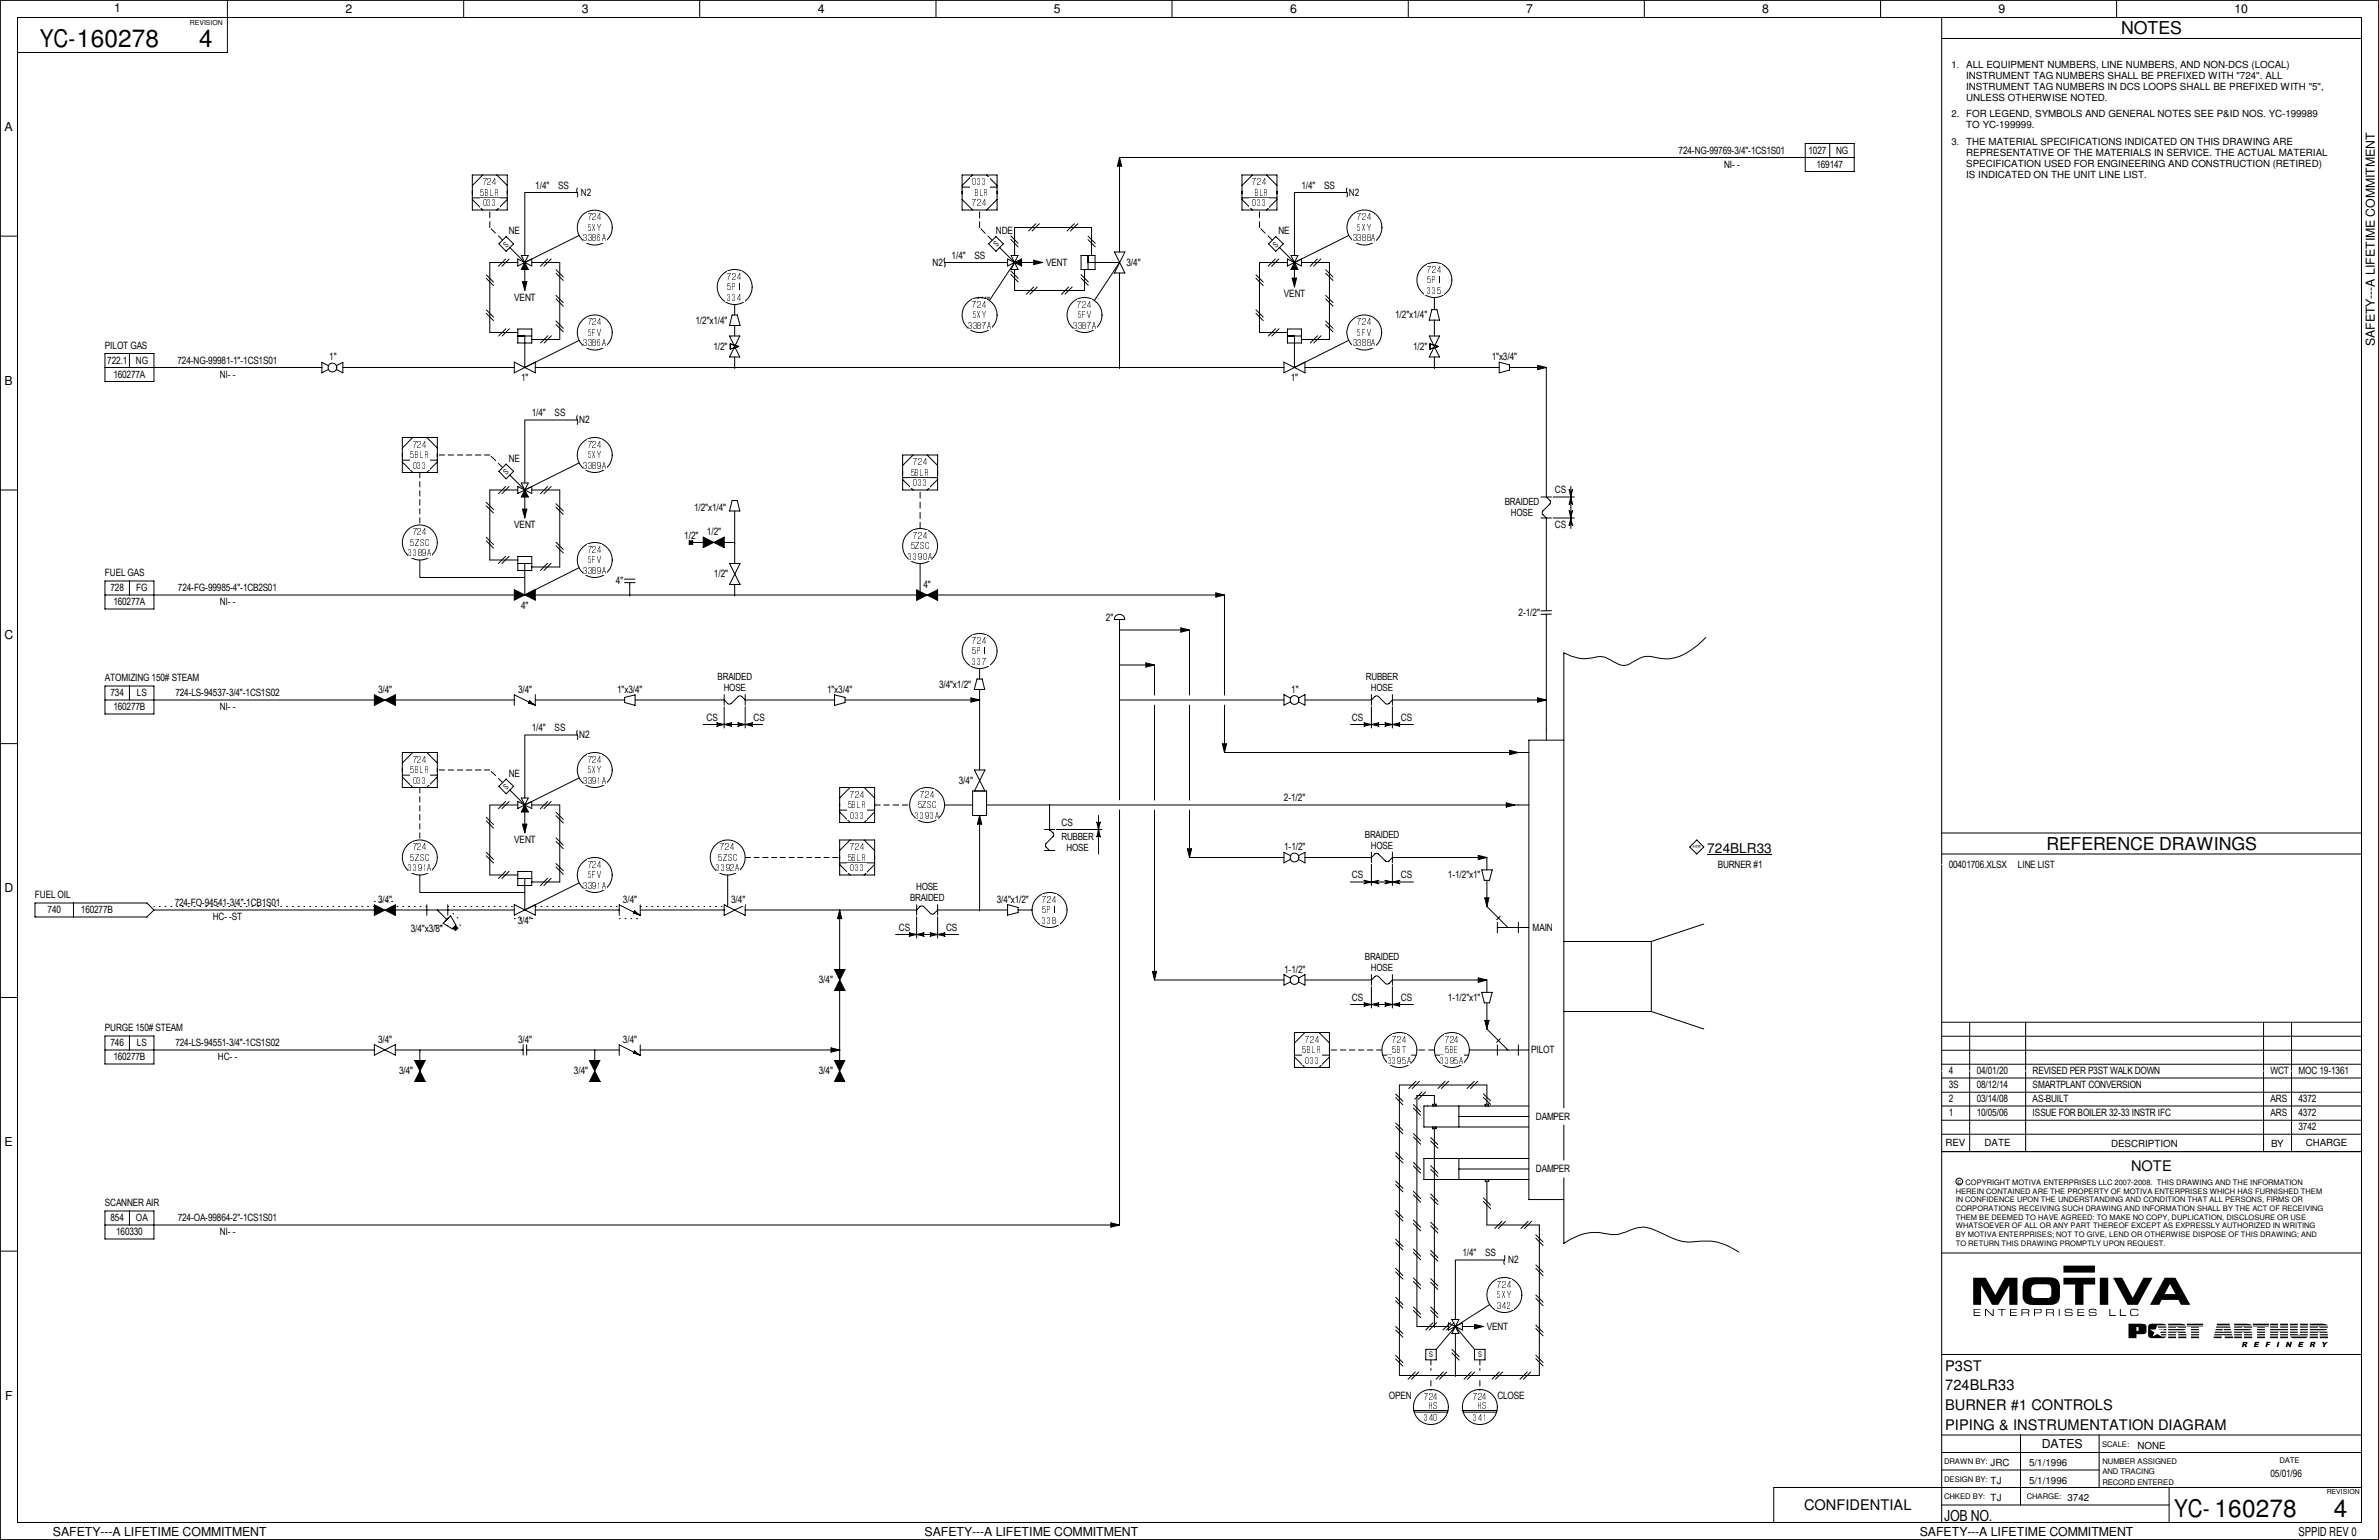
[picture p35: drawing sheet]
<svg xmlns="http://www.w3.org/2000/svg" width="432mm" height="279mm" viewBox="0 0 432 279" stroke-linecap="round" stroke-linejoin="round" font-family="sans-serif">
<defs><g id="words">
<g font-size="4.4">
<text x="7.2" y="8.6">YC-160278</text>
<text x="36.2" y="8.5">4</text>
<text x="394.6" y="275.3">YC- 160278</text>
<text x="423.6" y="275.2">4</text>
</g>
<g font-size="3.2">
<text x="385" y="6.2">NOTES</text>
<text x="371.4" y="154.1">REFERENCE DRAWINGS</text>
</g>
<text font-size="2.8" x="352.9" y="275.9">JOB NO.</text>
<g font-size="2.7">
<text x="386.8" y="212.4">NOTE</text>
<text x="353.1" y="248.7">P3ST</text>
<text x="353.1" y="252.3">724BLR33</text>
<text x="353.1" y="255.8">BURNER #1 CONTROLS</text>
<text x="353.1" y="259.4">PIPING &amp; INSTRUMENTATION DIAGRAM</text>
<text x="327.4" y="274">CONFIDENTIAL</text>
</g>
<text font-size="2.5" x="309.9" y="154.8">724BLR33</text>
<g font-size="2.2">
<text x="20.7" y="2.2">1</text>
<text x="62.7" y="2.4">2</text>
<text x="105.6" y="2.4">3</text>
<text x="148.4" y="2.4">4</text>
<text x="191.3" y="2.4">5</text>
<text x="234.1" y="2.4">6</text>
<text x="277" y="2.4">7</text>
<text x="319.9" y="2.4">8</text>
<text x="362.8" y="2.4">9</text>
<text x="405.6" y="2.4">10</text>
<text x=".8" y="23.8">A</text>
<text x="431" y="62.8" transform="rotate(-90 431 62.8)">SAFETY---A LIFETIME COMMITMENT</text>
<text x=".8" y="69.8">B</text>
<text x=".8" y="115.9">C</text>
<text x=".8" y="161.9">D</text>
<text x=".8" y="207.9">E</text>
<text x=".9" y="254">F</text>
<text x="370.6" y="262.7">DATES</text>
<text x="9.6" y="278.7">SAFETY---A LIFETIME COMMITMENT</text>
<text x="167.8" y="278.7">SAFETY---A LIFETIME COMMITMENT</text>
<text x="348.4" y="278.7">SAFETY---A LIFETIME COMMITMENT</text>
<text x="417.2" y="278.6">SPPID REV 0</text>
</g>
<g font-size="1.8">
<text x="356.9" y="12.4">ALL EQUIPMENT NUMBERS, LINE NUMBERS, AND NON-DCS (LOCAL)</text>
<text x="356.9" y="14.4">INSTRUMENT TAG NUMBERS SHALL BE PREFIXED WITH &quot;724&quot;. ALL</text>
<text x="356.9" y="16.4">INSTRUMENT TAG NUMBERS IN DCS LOOPS SHALL BE PREFIXED WITH &quot;5&quot;,</text>
<text x="356.9" y="18.4">UNLESS OTHERWISE NOTED.</text>
<text x="356.9" y="21.3">FOR LEGEND, SYMBOLS AND GENERAL NOTES SEE P&amp;ID NOS. YC-199989</text>
<text x="356.9" y="23.3">TO YC-199999.</text>
<text x="304.7" y="27.9">724-NG-99769-3/4&quot;-1CS1S01</text>
<text x="328.3" y="27.9">1027</text>
<text x="333.2" y="27.9">NG</text>
<text x="356.9" y="26.4">THE MATERIAL SPECIFICATIONS INDICATED ON THIS DRAWING ARE</text>
<text x="356.9" y="28.4">REPRESENTATIVE OF THE MATERIALS IN SERVICE. THE ACTUAL MATERIAL</text>
<text x="97.2" y="34.3">1/4&quot;</text>
<text x="101.3" y="34.3">SS</text>
<text x="105.5" y="35.6">N2</text>
<text x="236.2" y="34.3">1/4&quot;</text>
<text x="240.3" y="34.3">SS</text>
<text x="244.8" y="35.6">N2</text>
<text x="312.9" y="30.5">NI- -</text>
<text x="329.7" y="30.5">169147</text>
<text x="356.9" y="30.4">SPECIFICATION USED FOR ENGINEERING AND CONSTRUCTION (RETIRED)</text>
<text x="356.9" y="32.3">IS INDICATED ON THE UNIT LINE LIST.</text>
<text x="92.3" y="42.5">NE</text>
<text x="172.7" y="47">1/4&quot;</text>
<text x="176.9" y="47">SS</text>
<text x="180.8" y="42.5">NDE</text>
<text x="232" y="42.5">NE</text>
<text x="169.2" y="48.3">N2</text>
<text x="189.9" y="48.3">VENT</text>
<text x="204.5" y="48.3">3/4&quot;</text>
<text x="233" y="54">VENT</text>
<text x="93.3" y="54.6">VENT</text>
<text x="126.2" y="58.8">1/2&quot;x1/4&quot;</text>
<text x="177.2" y="55.2">1/4&quot;</text>
<text x="253.2" y="57.8">1/2&quot;x1/4&quot;</text>
<text x="19" y="63.3">PILOT GAS</text>
<text x="59.7" y="65.4">1&quot;</text>
<text x="129.5" y="63.5">1/2&quot;</text>
<text x="256.5" y="63.5">1/2&quot;</text>
<text x="270.8" y="65.4">1&quot;x3/4&quot;</text>
<text x="19.5" y="66">722.1</text>
<text x="20.6" y="68.6">160277A</text>
<text x="24.6" y="66">NG</text>
<text x="32.2" y="66">724-NG-99981-1&quot;-1CS1S01</text>
<text x="39.9" y="68.6">NI- -</text>
<text x="94.6" y="69.2">1&quot;</text>
<text x="234.3" y="69.2">1&quot;</text>
<text x="96.5" y="75.6">1/4&quot;</text>
<text x="100.7" y="75.6">SS</text>
<text x="105.1" y="76.8">N2</text>
<text x="92.3" y="83.8">NE</text>
<text x="282.2" y="89.5">CS</text>
<text x="93.3" y="95.9">VENT</text>
<text x="126" y="92.7">1/2&quot;x1/4&quot;</text>
<text x="273.1" y="91.7">BRAIDED</text>
<text x="274.2" y="93.7">HOSE</text>
<text x="282.2" y="95.9">CS</text>
<text x="124.2" y="97.8">1/2&quot;</text>
<text x="128.3" y="97.2">1/2&quot;</text>
<text x="19" y="104.6">FUEL GAS</text>
<text x="20.1" y="107.3">728</text>
<text x="24.7" y="107.3">FG</text>
<text x="32.3" y="107.3">724-FG-99985-4&quot;-1CB2S01</text>
<text x="111.8" y="106">4&quot;</text>
<text x="129.6" y="104.8">1/2&quot;</text>
<text x="167.6" y="106.7">4&quot;</text>
<text x="20.6" y="109.9">160277A</text>
<text x="39.9" y="109.9">NI- -</text>
<text x="94.6" y="110.5">4&quot;</text>
<text x="200.7" y="112.7">2&quot;</text>
<text x="275.6" y="111.8">2-1/2&quot;</text>
<text x="19.1" y="123.6">ATOMIZING 150# STEAM</text>
<text x="68.6" y="125.7">3/4&quot;</text>
<text x="94" y="125.7">3/4&quot;</text>
<text x="112" y="125.7">1&quot;x3/4&quot;</text>
<text x="130.3" y="123.4">BRAIDED</text>
<text x="131.4" y="125.4">HOSE</text>
<text x="150.1" y="125.7">1&quot;x3/4&quot;</text>
<text x="170.4" y="124.8">3/4&quot;x1/2&quot;</text>
<text x="234.4" y="125.7">1&quot;</text>
<text x="247.9" y="123.4">RUBBER</text>
<text x="248.8" y="125.4">HOSE</text>
<text x="20.1" y="126.4">734</text>
<text x="20.6" y="128.9">160277B</text>
<text x="24.8" y="126.4">LS</text>
<text x="31.8" y="126.4">724-LS-94537-3/4&quot;-1CS1S02</text>
<text x="39.9" y="128.9">NI- -</text>
<text x="128.2" y="130.8">CS</text>
<text x="136.8" y="130.8">CS</text>
<text x="245.4" y="130.8">CS</text>
<text x="254.3" y="130.8">CS</text>
<text x="96.5" y="132.7">1/4&quot;</text>
<text x="100.7" y="132.7">SS</text>
<text x="105.1" y="134">N2</text>
<text x="92.3" y="141">NE</text>
<text x="174" y="142.2">3/4&quot;</text>
<text x="192.7" y="149.9">CS</text>
<text x="233" y="145.4">2-1/2&quot;</text>
<text x="93.3" y="153">VENT</text>
<text x="192.7" y="152.3">RUBBER</text>
<text x="193.6" y="154.3">HOSE</text>
<text x="233.1" y="154.3">1-1/2&quot;</text>
<text x="247.7" y="152">BRAIDED</text>
<text x="248.8" y="154">HOSE</text>
<text x="166.3" y="161.5">HOSE</text>
<text x="245.4" y="159.4">CS</text>
<text x="254.3" y="159.4">CS</text>
<text x="262.8" y="159.4">1-1/2&quot;x1&quot;</text>
<text x="311.8" y="157.5">BURNER #1</text>
<text x="353.7" y="157.5">00401706.XLSX</text>
<text x="366.3" y="157.5">LINE LIST</text>
<text x="6.3" y="163">FUEL OIL</text>
<text x="8.6" y="165.7">740</text>
<text x="14.7" y="165.7">160277B</text>
<text x="31.7" y="164.5">724-FO-94541-3/4&quot;-1CB1S01</text>
<text x="38.6" y="167">HC- -ST</text>
<text x="68.6" y="163.8">3/4&quot;</text>
<text x="94" y="167.6">3/4&quot;</text>
<text x="113.1" y="163.8">3/4&quot;</text>
<text x="132.7" y="163.8">3/4&quot;</text>
<text x="165.2" y="163.5">BRAIDED</text>
<text x="180.9" y="163.8">3/4&quot;x1/2&quot;</text>
<text x="74.5" y="169">3/4&quot;x3/8&quot;</text>
<text x="163.2" y="168.9">CS</text>
<text x="171.7" y="168.9">CS</text>
<text x="278.2" y="168.9">MAIN</text>
<text x="148.6" y="178.4">3/4&quot;</text>
<text x="233.1" y="176.5">1-1/2&quot;</text>
<text x="247.7" y="174.2">BRAIDED</text>
<text x="248.8" y="176.2">HOSE</text>
<text x="245.4" y="181.6">CS</text>
<text x="254.3" y="181.6">CS</text>
<text x="262.8" y="181.6">1-1/2&quot;x1&quot;</text>
<text x="19" y="187.1">PURGE 150# STEAM</text>
<text x="20.1" y="189.9">746</text>
<text x="24.8" y="189.9">LS</text>
<text x="31.8" y="189.9">724-LS-94551-3/4&quot;-1CS1S02</text>
<text x="68.6" y="189.2">3/4&quot;</text>
<text x="94" y="189.2">3/4&quot;</text>
<text x="113.1" y="189.2">3/4&quot;</text>
<text x="277.9" y="191.1">PILOT</text>
<text x="20.6" y="192.4">160277B</text>
<text x="39.5" y="192.4">HC- -</text>
<text x="72.4" y="194.9">3/4&quot;</text>
<text x="104.2" y="194.9">3/4&quot;</text>
<text x="148.6" y="194.9">3/4&quot;</text>
<text x="353.7" y="197.5">3S</text>
<text x="353.7" y="194.9">4</text>
<text x="358.8" y="197.5">08/12/14</text>
<text x="358.8" y="194.9">04/01/20</text>
<text x="368.9" y="197.5">SMARTPLANT CONVERSION</text>
<text x="368.9" y="194.9">REVISED PER P3ST WALK DOWN</text>
<text x="412.1" y="194.9">WCT</text>
<text x="417.2" y="194.9">MOC 19-1361</text>
<text x="278.8" y="203.2">DAMPER</text>
<text x="353.7" y="200">2</text>
<text x="353.7" y="202.6">1</text>
<text x="358.8" y="200">03/14/08</text>
<text x="358.8" y="202.6">10/05/06</text>
<text x="368.9" y="202.6">ISSUE FOR BOILER 32-33 INSTR IFC</text>
<text x="368.9" y="200">AS-BUILT</text>
<text x="412.1" y="200">ARS</text>
<text x="412.1" y="202.6">ARS</text>
<text x="417.2" y="200">4372</text>
<text x="417.2" y="202.6">4372</text>
<text x="353.1" y="208">REV</text>
<text x="360.2" y="207.9">DATE</text>
<text x="383.2" y="208">DESCRIPTION</text>
<text x="412.2" y="208">BY</text>
<text x="417.2" y="205.1">3742</text>
<text x="418.5" y="208">CHARGE</text>
<text x="278.8" y="212.7">DAMPER</text>
<text x="19" y="218.9">SCANNER AIR</text>
<text x="20.1" y="221.6">854</text>
<text x="24.7" y="221.6">OA</text>
<text x="32.3" y="221.6">724-OA-99864-2&quot;-1CS1S01</text>
<text x="21.1" y="224.2">160330</text>
<text x="39.9" y="224.2">NI- -</text>
<text x="265.4" y="228">1/4&quot;</text>
<text x="269.5" y="228">SS</text>
<text x="273.7" y="229.2">N2</text>
<text x="269.9" y="241.3">VENT</text>
<text x="252.1" y="253.8">OPEN</text>
<text x="271.8" y="253.8">CLOSE</text>
<text x="388" y="262.8">NONE</text>
<text x="361.3" y="266">JRC</text>
<text x="361.3" y="269.2">TJ</text>
<text x="368.3" y="266">5/1/1996</text>
<text x="368.3" y="269.2">5/1/1996</text>
<text x="412.1" y="268">05/01/96</text>
<text x="361.3" y="272.4">TJ</text>
<text x="375.3" y="272.4">3742</text>
</g>
<g font-size="1.7">
<text x="354.2" y="12.4">1.</text>
<text x="354.2" y="21.3">2.</text>
<text x="354.2" y="26.3">3.</text>
<text x="87.2" y="35.6">5BLR</text>
<text x="87.6" y="33.7">724</text>
<text x="176.5" y="33.7">033</text>
<text x="177" y="35.6">BLR</text>
<text x="227.3" y="33.7">724</text>
<text x="227.8" y="35.6">BLR</text>
<text x="87.6" y="37.5">033</text>
<text x="106.6" y="40">724</text>
<text x="106.7" y="41.9">5XY</text>
<text x="176.5" y="37.5">724</text>
<text x="227.3" y="37.5">033</text>
<text x="246.3" y="40">724</text>
<text x="246.4" y="41.9">5XY</text>
<text x="105.8" y="43.8">3386A</text>
<text x="245.5" y="43.8">3388A</text>
<text x="132" y="50.8">724</text>
<text x="132" y="52.7">5PI</text>
<text x="259" y="49.5">724</text>
<text x="259" y="53.3">335</text>
<text x="259" y="51.4">5PI</text>
<text x="106.6" y="59.1">724</text>
<text x="132" y="54.6">334</text>
<text x="175.7" y="59.6">3387A</text>
<text x="176.5" y="55.9">724</text>
<text x="176.5" y="57.7">5XY</text>
<text x="194.7" y="59.6">3387A</text>
<text x="195.5" y="55.9">724</text>
<text x="195.6" y="57.7">5FV</text>
<text x="246.3" y="59.1">724</text>
<text x="105.8" y="62.8">3386A</text>
<text x="106.7" y="60.9">5FV</text>
<text x="245.5" y="62.8">3388A</text>
<text x="246.3" y="60.9">5FV</text>
<text x="74.5" y="83.2">5BLR</text>
<text x="74.9" y="81.3">724</text>
<text x="106.6" y="81.3">724</text>
<text x="106.7" y="83.1">5XY</text>
<text x="74.9" y="85.1">033</text>
<text x="105.8" y="85">3389A</text>
<text x="165.3" y="86.4">5BLR</text>
<text x="165.7" y="84.5">724</text>
<text x="165.7" y="88.3">033</text>
<text x="74" y="101">3389A</text>
<text x="74.5" y="99.1">5ZSC</text>
<text x="74.9" y="97.2">724</text>
<text x="106.6" y="100.3">724</text>
<text x="164.8" y="101.6">3390A</text>
<text x="165.3" y="99.7">5ZSC</text>
<text x="165.7" y="97.8">724</text>
<text x="105.8" y="104.1">3389A</text>
<text x="106.7" y="102.2">5FV</text>
<text x="176.5" y="116.8">724</text>
<text x="176.5" y="118.7">5PI</text>
<text x="176.5" y="120.6">337</text>
<text x="74.5" y="140.3">5BLR</text>
<text x="74.9" y="138.4">724</text>
<text x="74.9" y="142.2">033</text>
<text x="105.8" y="142.2">3391A</text>
<text x="106.6" y="138.4">724</text>
<text x="106.7" y="140.3">5XY</text>
<text x="153.8" y="146.7">5BLR</text>
<text x="154.3" y="144.8">724</text>
<text x="154.3" y="148.6">033</text>
<text x="166.1" y="148.6">3393A</text>
<text x="166.5" y="146.7">5ZSC</text>
<text x="167" y="144.8">724</text>
<text x="74.9" y="154.3">724</text>
<text x="130.8" y="154.3">724</text>
<text x="154.3" y="154.3">724</text>
<text x="74" y="158.1">3391A</text>
<text x="74.5" y="156.2">5ZSC</text>
<text x="105.8" y="161.2">3391A</text>
<text x="106.6" y="157.5">724</text>
<text x="106.7" y="159.3">5FV</text>
<text x="129.9" y="158.1">3392A</text>
<text x="130.3" y="156.2">5ZSC</text>
<text x="153.8" y="156.2">5BLR</text>
<text x="154.3" y="158.1">033</text>
<text x="189.2" y="163.8">724</text>
<text x="189.2" y="167.6">338</text>
<text x="189.2" y="165.7">5PI</text>
<text x="236.4" y="191.1">5BLR</text>
<text x="236.8" y="189.2">724</text>
<text x="252.7" y="189.2">724</text>
<text x="252.7" y="191.1">5BT</text>
<text x="262.2" y="189.2">724</text>
<text x="262.2" y="191.1">5BE</text>
<text x="236.8" y="193">033</text>
<text x="251.8" y="193">3395A</text>
<text x="261.4" y="193">3395A</text>
<text x="271.7" y="233.7">724</text>
<text x="271.8" y="237.4">342</text>
<text x="271.8" y="235.5">5XY</text>
<text x="258.4" y="254">724</text>
<text x="258.4" y="257.8">340</text>
<text x="259.3" y="255.6">HS</text>
<text x="267.3" y="254">724</text>
<text x="267.3" y="257.8">341</text>
<text x="268.2" y="255.6">HS</text>
</g>
<g font-size="1.4">
<text x="91.9" y="44.9" transform="rotate(-45 91.9 44.9)">S</text>
<text x="180.9" y="44.8" transform="rotate(-45 180.9 44.8)">S</text>
<text x="231.6" y="44.9" transform="rotate(-45 231.6 44.9)">S</text>
<text x="91.9" y="86.2" transform="rotate(-45 91.9 86.2)">S</text>
<text x="91.9" y="143.3" transform="rotate(-45 91.9 143.3)">S</text>
<text x="355.3" y="214.8">c COPYRIGHT MOTIVA ENTERPRISES LLC 2007-2008. THIS DRAWING AND THE INFORMATION</text>
<text x="355" y="216.6">HEREIN CONTAINED ARE THE PROPERTY OF MOTIVA ENTERPRISES WHICH HAS FURNISHED THEM</text>
<text x="355" y="218.1">IN CONFIDENCE UPON THE UNDERSTANDING AND CONDITION THAT ALL PERSONS, FIRMS OR</text>
<text x="355" y="219.7">CORPORATIONS RECEIVING SUCH DRAWING AND INFORMATION SHALL BY THE ACT OF RECEIVING</text>
<text x="355" y="221.3">THEM BE DEEMED TO HAVE AGREED: TO MAKE NO COPY, DUPLICATION, DISCLOSURE OR USE</text>
<text x="355" y="222.9">WHATSOEVER OF ALL OR ANY PART THEREOF EXCEPT AS EXPRESSLY AUTHORIZED IN WRITING</text>
<text x="355" y="224.5">BY MOTIVA ENTERPRISES; NOT TO GIVE, LEND OR OTHERWISE DISPOSE OF THIS DRAWING; AND</text>
<text x="355" y="226.1">TO RETURN THIS DRAWING PROMPTLY UPON REQUEST.</text>
<text x="259.4" y="246.3">S</text>
<text x="268.3" y="246.3">S</text>
<text x="381.6" y="262.6">SCALE:</text>
<text x="352.9" y="265.7">DRAWN BY:</text>
<text x="352.9" y="268.9">DESIGN BY:</text>
<text x="381.6" y="267.5">AND TRACING</text>
<text x="381.6" y="269.4">RECORD ENTERED</text>
<text x="381.6" y="265.6">NUMBER ASSIGNED</text>
<text x="413.7" y="265.4">DATE</text>
<text x="352.9" y="272">CHKED BY:</text>
<text x="367.9" y="272">CHARGE:</text>
</g>
<g font-size="1.3">
<text x="34.5" y="4.5">REVISION</text>
<text x="422.3" y="271.1">REVISION</text>
</g>
<text font-size=".7" x="307.3" y="153.9">HTR</text>
</g></defs>
<g fill="none" stroke="#fff" stroke-width=".18">
<path d="M352.4 199.4h1.3M352.4 196.8h1.3M353.1 196.2v1.3M353.1 198.8v1.3M357.5 199.4h1.3M357.5 196.8h1.3M358.1 196.2v1.3M358.1 198.8v1.3M367.7 199.4h1.3M367.7 196.8h1.3M368.3 196.2v1.3M368.3 198.8v1.3"/>
<path d="M410.8 199.4h1.4M411.5 198.8v1.3M415.9 199.4h1.3M416.6 198.8v1.3M352.4 201.9h1.3M353.1 201.3v1.3M357.5 201.9h1.3M358.1 201.3v1.3M367.7 201.9h1.3M368.3 201.3v1.3M410.8 201.9h1.4M411.5 201.3v1.3"/>
<path d="M415.9 204.5h1.3M415.9 201.9h1.3M416.6 201.3v1.3M416.6 203.8v1.3"/>
</g>
<g fill="none" stroke="#000" stroke-width=".18">
<path d="M0 0h431.8v279.4h-431.8zM260.3 54v2.2M259.4 61h1.9l-1.9 3.8h1.9zM259.5 62.4l1.6 .5-1.6 .4zM260.3 64.7v2M272.1 65.7l1.9 .5v.9l-1.9 .5zM279.1 66.3l1.6 .4-1.6 .4zM279.7 90.2h1.9M279.7 94h1.9M280 93.3l.7 .7M280.7 90.2l.6 .6M281.3 90.8l.1 .5-1.4 1.5v.6"/>
<path d="M281.9 94h3.8M284.8 92.6a3.2 3.2 0 0 1 0 2.7M284.8 92.7l.4 .4M284.8 95.2h.1M285 93.6h.2M285.1 93.9l.3 1.4M285.1 94.9l.4 .4M285.1 92.1v3.8M285.2 94.9l-.4 .4M285.4 95.2h.1M285.4 92.7l-.3 1.3M285.5 92.6l-.4 .4"/>
<circle cx="260.3" cy="50.8" r="3.2"/>
</g>
<g fill="#000">
<path d="M279.1 66.3l1.6 .4-1.6 .4z"/>
<path d="M284.8 92.7l.3 .3 .3-.3-.3 1.3z" fill-rule="evenodd"/>
<path d="M285.1 94l.3 1.3-.3-.4-.3 .4z" fill-rule="evenodd"/>
</g>
<g fill="#fff">
<path d="M259 48h2.7v1.8h-2.7z" fill-rule="evenodd"/>
<path d="M258.6 51.8h3.5v1.8h-3.5z" fill-rule="evenodd"/>
<path d="M259 49.9h2.7v1.8h-2.7z" fill-rule="evenodd"/>
</g>
<g fill="none" stroke="#000" stroke-width=".18">
<path d="M228 50.5l1.3 1.3M228 49.9l1.3 1.3M228 56.9l1.3 1.3M228 56.2l1.3 1.3M231.5 47l-1.3 1.3M231.5 59.6l-1.3 1.4M232.1 47l-1.3 1.3M232.2 59.6l-1.4 1.4M233.7 59.7h2.5v2.5h-2.5zM233.7 47.6h-5.1v12.7h5.1M234.9 48.9v3.2M236.2 47.6h5.1v14h-5.1"/>
<path d="M239.1 47l-1.3 1.3M239.7 47l-1.3 1.3M240.6 58.3l1.3 1.3M240.6 58.9l1.3 1.3M240.6 53.6l1.3 1.3M240.6 54.2l1.3 1.3M240.6 48.9l1.3 1.3M240.6 49.6l1.3 1.3M233 65.7v1.9l3.9-1.9v1.9zM233.7 61h2.5M234.9 61v5.7M239.1 60.9l-1.3 1.3"/>
<path d="M239.8 60.9l-1.3 1.3M250.8 60.3a3.2 3.2 0 0 1-4.6 2.8 3.2 3.2 0 0 1-.4-5.3 3.2 3.2 0 0 1 4.9 2l.1 .6"/>
</g>
<g fill="#fff">
<path d="M245.5 61.4h4.3v1.7h-4.3z" fill-rule="evenodd"/>
<path d="M246.3 57.5h2.6v1.8h-2.6z" fill-rule="evenodd"/>
<path d="M246.3 59.5h2.6v1.7h-2.6z" fill-rule="evenodd"/>
</g>
<path d="M225.4 36.2l1.9 1.9M225.4 31.7h6.4v6.4h-6.4zM225.4 35.9h6.4M227.3 31.7l-1.9 2M228.6 38.4v1.1M229.9 31.7l1.9 2M231.8 36.2l-1.9 1.9M244.5 34.9h-9.6v11.5M228.6 40.2v1.1M228.9 41.5l.7 .8M230.2 42.8l.7 .8M244.8 61.8l-9.9 4.9" fill="none" stroke="#000" stroke-width=".18"/>
<g fill="#fff">
<path d="M227.3 32.1h2.6v1.8h-2.6z" fill-rule="evenodd"/>
<path d="M226.9 35.9h3.4v1.8h-3.4z" fill-rule="evenodd"/>
<path d="M226.9 34h3.4v1.8h-3.4z" fill-rule="evenodd"/>
</g>
<g fill="none" stroke="#000" stroke-width=".18">
<path d="M88.3 50.5l1.3 1.3M88.3 49.9l1.3 1.3M88.3 56.9l1.3 1.3M88.3 56.2l1.3 1.3M91.8 47l-1.3 1.3M91.8 59.6l-1.3 1.4M92.4 47l-1.3 1.3M92.5 59.6l-1.4 1.4M94 59.7h2.5v2.5h-2.5zM94 47.6h-5.1v12.7h5.1M95.2 48.9v3.8M96.5 47.6h5.1v14h-5.1"/>
<path d="M99.4 47l-1.3 1.3M100 47l-1.3 1.3M100.9 58.3l1.3 1.3M100.9 58.9l1.3 1.3M100.9 53.6l1.3 1.3M100.9 54.2l1.3 1.3M100.9 48.9l1.3 1.3M100.9 49.6l1.3 1.3M93.3 65.7v1.9l3.9-1.9v1.9zM94 61h2.5M95.2 61v5.7M99.4 60.9l-1.3 1.3"/>
<path d="M100.1 60.9l-1.3 1.3M111.1 60.3a3.2 3.2 0 0 1-4.6 2.9 3.2 3.2 0 0 1-.4-5.4 3.2 3.2 0 0 1 5 2v.6"/>
</g>
<g fill="#fff">
<path d="M105.8 61.4h4.3v1.7h-4.3z" fill-rule="evenodd"/>
<path d="M106.6 57.5h2.7v1.8h-2.7z" fill-rule="evenodd"/>
<path d="M106.7 59.5h2.5v1.7h-2.5z" fill-rule="evenodd"/>
</g>
<path d="M85.7 36.2l1.9 1.9M85.7 31.7h6.4v6.4h-6.4zM85.7 35.9h6.4M87.6 31.7l-1.9 2M88.9 38.4v1.1M90.2 31.7l1.9 2M92.1 36.2l-1.9 1.9M104.8 34.9h-9.6v11.5M88.9 40.2v1.1M89.2 41.5l.7 .8M90.5 42.8l.7 .8M105.1 61.8l-9.9 4.9" fill="none" stroke="#000" stroke-width=".18"/>
<g fill="#fff">
<path d="M87.6 32.1h2.6v1.8h-2.6z" fill-rule="evenodd"/>
<path d="M87.2 35.9h3.4v1.8h-3.4z" fill-rule="evenodd"/>
<path d="M87.2 34h3.4v1.8h-3.4z" fill-rule="evenodd"/>
</g>
<g fill="none" stroke="#000" stroke-width=".18">
<path d="M132.4 61h1.9l-1.9 3.8h1.9zM132.5 62.4l1.6 .5-1.6 .4zM133.3 64.7v2"/>
<circle cx="133.3" cy="52.1" r="3.2"/>
</g>
<g fill="#fff">
<path d="M132 49.3h2.7v1.8h-2.7z" fill-rule="evenodd"/>
<path d="M131.6 53.1h3.5v1.8h-3.5z" fill-rule="evenodd"/>
<path d="M132 51.2h2.7v1.8h-2.7z" fill-rule="evenodd"/>
</g>
<g fill="none" stroke="#000" stroke-width=".18">
<path d="M183.5 49.1l1.3 1.4M183.5 49.8l1.3 1.3M183.5 42.8l1.3 1.4M183.5 43.4l1.3 1.4M184.1 48.9v3.8h12.7v-3.8M184.1 46.4v-5.1h14v5.1M185.4 47.6h3.8M187.6 52.1l-1.3 1.3M188 40.6l-1.3 1.3M188.3 52.1l-1.4 1.3M188.6 40.6l-1.3 1.3M194 52.1l-1.3 1.3"/>
<path d="M194.6 52.1l-1.3 1.3M195 40.6l-1.3 1.3M195.6 40.6l-1.3 1.3M196.2 50.5l1.3 1.3M196.2 49.8l1.3 1.3M196.2 46.4h2.6v2.5h-2.6zM197.5 43.5l1.3 1.3M197.5 42.8l1.3 1.4M197.5 47.6h5.7M197.5 46.4v2.5M202.3 45.7h1.9l-1.9 3.8h1.9z"/>
</g>
<path d="M204.5 46.6h2.5v2.1h-2.5z" fill-rule="evenodd" fill="#fff"/>
<g fill="none" stroke="#000" stroke-width=".18">
<path d="M174.6 36.2l1.9 1.9M174.6 31.7h6.4v6.4h-6.4zM174.6 34h6.4M176.5 31.7l-1.9 2M177.8 38.4v1.1M179.1 31.7l1.9 2M181 36.2l-1.9 1.9M327.7 28.6h-124.5v17.2M171.4 47.6h11.5M177.8 40.2v1.1M178.1 41.5l.7 .8M179.3 42.8l.8 .8"/>
<path d="M203.2 49.5v17.2"/>
</g>
<g fill="#fff">
<path d="M176.5 35.9h2.6v1.8h-2.6z" fill-rule="evenodd"/>
<path d="M176.1 32.1h3.4v1.8h-3.4z" fill-rule="evenodd"/>
<path d="M176.1 34h3.4v1.8h-3.4z" fill-rule="evenodd"/>
</g>
<g fill="none" stroke="#000" stroke-width=".18">
<path d="M27.9 66.7h30.6M59.6 66.3l-1.2-.6v1.9l1.2-.6M61 66.3l1.2-.6v1.9l-1.2-.6M62.2 66.7h31.2M88.3 91.8l1.3 1.3M88.3 91.1l1.3 1.4M88.3 98.1l1.3 1.3M88.3 97.5l1.3 1.3M91.8 88.3l-1.3 1.3M92.4 88.3l-1.3 1.3M94 88.9h-5.1v12.7h5.1M95.2 90.2v3.8"/>
<path d="M96.5 88.9h5.1v14h-5.1M99.4 88.3l-1.3 1.3M100 88.3l-1.3 1.3M100.9 98.4l1.3 1.3M100.9 99l1.3 1.3M100.9 91.4l1.3 1.3M100.9 92l1.3 1.3M91.8 100.9l-1.3 1.3M92.4 100.9l-1.3 1.3M94 102.2h2.5M94 101h2.5v2.5h-2.5zM95.2 102.2v5.7"/>
<path d="M99.4 102.2l-1.3 1.3M100 102.2l-1.3 1.3M111.1 101.6a3.2 3.2 0 0 1-4.6 2.8 3.2 3.2 0 0 1-.4-5.3 3.2 3.2 0 0 1 5 2v.5"/>
<circle cx="60.3" cy="66.7" r=".8"/>
</g>
<g fill="#fff">
<path d="M105.8 102.7h4.3v1.7h-4.3z" fill-rule="evenodd"/>
<path d="M106.6 98.8h2.7v1.8h-2.7z" fill-rule="evenodd"/>
<path d="M106.7 100.8h2.5v1.6h-2.5z" fill-rule="evenodd"/>
</g>
<g fill="none" stroke="#000" stroke-width=".18">
<path d="M73 79.4h6.4v6.3h-6.4zM74.9 79.4l-1.9 1.9M77.5 79.4l1.9 1.9M104.8 76.2h-9.6v11.4M73 83.8l1.9 1.9M73 83.5h6.4M79.4 83.8l-1.9 1.9M79.7 82.5h1M81.4 82.5h.9M83 82.5h1M84.6 82.5h1M86.3 82.5h1"/>
<path d="M87.9 82.5h1M89.2 82.8l.8 .8M90.5 84.1l.7 .7M105.1 103l-9.9 4.9"/>
</g>
<g fill="#fff">
<path d="M74.9 79.8h2.6v1.7h-2.6z" fill-rule="evenodd"/>
<path d="M74.5 83.6h3.4v1.7h-3.4z" fill-rule="evenodd"/>
<path d="M74.5 81.7h3.4v1.7h-3.4z" fill-rule="evenodd"/>
</g>
<g fill="none" stroke="#000" stroke-width=".18">
<path d="M27.9 107.9h65.5"/>
<circle cx="76.2" cy="98.4" r="3.2"/>
</g>
<g fill="#fff">
<path d="M74.9 95.6h2.6v1.8h-2.6z" fill-rule="evenodd"/>
<path d="M74 99.4h4.4v1.8h-4.4z" fill-rule="evenodd"/>
<path d="M74.5 97.5h3.4v1.8h-3.4z" fill-rule="evenodd"/>
</g>
<g fill="none" stroke="#000" stroke-width=".18">
<path d="M76.2 85.7v1M76.2 87.4v.9M76.2 89v1M76.2 90.6v1.1M76.2 92.3v1M76.2 93.9v1M125.7 98.4h1.9M127.6 97.5l3.8 1.9v-1.9l-3.8 1.9zM131.4 98.4h1.9M132.9 90.8h.9l.5 1.9h-1.9zM133.3 98.4h.1M133.3 92.7v9.5"/>
<path d="M113.3 105.1h1.9M113.4 105.7h1.9M114.3 105.7v2.2M132.4 102.2h1.9l-1.9 3.8h1.9zM133.3 106v1.9M202.6 111.7a.96 .96 0 0 1 1-.2 .96 .96 0 0 1 .5 .9h-1.8v-.3zM203.2 127h29.9M234.2 126.7l-1.2-.7v1.9l1.2-.6M235.7 126.7l1.2-.7v1.9l-1.2-.6M248.9 126v1.9M249.5 126.4l.6-.1 1.5 1.4 .5-.1M249.6 126.4l-.7 .6"/>
<path d="M252.7 127l-.6 .6M252.7 126v1.9M234.2 155.2l-1.2-.6v1.9l1.2-.6M235.7 155.2l1.2-.6v1.9l-1.2-.6M248.9 154.6v1.9M249.5 154.9h.6l1.5 1.4 .5-.1M249.6 154.9l-.7 .7M252.7 154.6v1.9M252.7 155.6l-.6 .6M268.9 157.8h1.9l-.5 1.9h-.9zM269.9 159.7v4.8l2.1 2.1M234.2 177.5l-1.2-.7v1.9l1.2-.6"/>
<path d="M235.7 177.5l1.2-.7v1.9l-1.2-.6M236.9 177.8h12.1M248.9 176.8v1.9M249.5 177.2l.6-.1 1.5 1.4 .5-.1M249.6 177.2l-.7 .6M252.7 176.8v1.9M252.7 177.8l-.6 .6M271.8 168.3h3.8M271.8 167.3v1.9M271.9 166.5l1.8 1.8M272.3 166.2l-.6 .7M275.6 167.3v1.9"/>
<path d="M251 191.4h1.7M253.6 191.4h1.8M256.2 191.4h.8M257.5 190.5h1.1M259.3 190.5h1M268.9 180h1.9l-.5 1.9h-.9zM269.9 181.9v4.8l2.1 2.1M271.8 189.6v1.9M271.8 190.5h3.8M271.9 188.8l1.8 1.7M272.3 188.5l-.6 .6M275.6 189.6v1.9"/>
<path d="M259.7 216.6l1.3 1.3M259.7 217.3l1.3 1.3M259.7 211.5l1.3 1.3M259.7 212.1l1.3 1.3M259.7 206.4l1.3 1.3M259.7 207l1.3 1.3M260.3 204.8v35.9M201.6 221.9l1.6 .3-1.6 .4zM259.7 237.1l1.3 1.3M259.7 237.7l1.3 1.4M259.7 232l1.3 1.3M259.7 232.6l1.3 1.3"/>
<path d="M259.7 226.9l1.3 1.3M259.7 227.5l1.3 1.3M259.7 221.7l1.3 1.4M259.7 222.4l1.3 1.3M273 228.6h-8.8v10.8"/>
<circle cx="235" cy="127" r=".8"/>
<circle cx="235" cy="155.6" r=".8"/>
<circle cx="235" cy="177.8" r=".8"/>
<circle cx="254" cy="190.5" r="3.2"/>
</g>
<path d="M127.6 97.5l1.9 .9-1.9 1zM129.5 98.4l1.9-.9v1.9zM201.6 221.9l1.6 .3-1.6 .4z" fill="#000"/>
<g fill="#fff">
<path d="M252.7 187.7h2.6v1.8h-2.6z" fill-rule="evenodd"/>
<path d="M251.8 191.5h4.4v1.8h-4.4z" fill-rule="evenodd"/>
<path d="M252.7 189.6h2.6v1.8h-2.6z" fill-rule="evenodd"/>
</g>
<path d="M234.9 191.8l2 1.9M234.9 187.3h6.4v6.4h-6.4zM234.9 191.4h6.4M236.9 187.3l-2 1.9M239.4 187.3l1.9 1.9M241.3 191.8l-1.9 1.9M241.6 190.5h1M243.3 190.5h1M244.9 190.5h1M246.5 190.5h1M248.2 190.5h1M249.9 190.5h.9" fill="none" stroke="#000" stroke-width=".18"/>
<g fill="#fff">
<path d="M236.8 187.7h2.6v1.8h-2.6z" fill-rule="evenodd"/>
<path d="M236.4 191.5h3.5v1.8h-3.5z" fill-rule="evenodd"/>
<path d="M236.4 189.6h3.5v1.8h-3.5z" fill-rule="evenodd"/>
</g>
<g fill="none" stroke="#000" stroke-width=".18">
<path d="M203.2 114.3h12.7v11.8M203.2 120.6h6.3v5.5M209.5 127.9v17.3M215.9 127.9v17.3M88.3 148.9l1.3 1.3M88.3 148.3l1.3 1.3M88.3 155.3l1.3 1.3M88.3 154.6l1.3 1.4M91.8 145.4l-1.3 1.3M91.8 158.1l-1.3 1.3M92.4 145.4l-1.3 1.3M92.4 158.1l-1.3 1.3"/>
<path d="M94 159.4h2.5M94 158.1h2.5v2.6h-2.5zM94 146h-5.1v12.7h5.1M95.2 147.3v3.8M95.2 159.4v5.7M96.5 146h5.1v14h-5.1M99.4 159.3l-1.3 1.4M99.4 145.4l-1.3 1.3M100 159.3l-1.3 1.4M100 145.4l-1.3 1.3M100.9 156.7l1.3 1.3M100.9 157.3l1.3 1.3"/>
<path d="M100.9 152l1.3 1.3M100.9 152.7l1.3 1.3M100.9 147.4l1.3 1.3M100.9 148l1.3 1.3M209.5 147v30.8h23.6M215.9 147v8.6h17.2M93.3 164.1v1.9l3.9-1.9v1.9z"/>
</g>
<path d="M94 166h2.5v2.1h-2.5z" fill-rule="evenodd" fill="#fff"/>
<circle cx="107.9" cy="158.8" r="3.2" fill="none" stroke="#000" stroke-width=".18"/>
<g fill="#fff">
<path d="M105.8 159.8h4.3v1.7h-4.3z" fill-rule="evenodd"/>
<path d="M106.6 156h2.7v1.7h-2.7z" fill-rule="evenodd"/>
<path d="M106.7 157.9h2.5v1.7h-2.5z" fill-rule="evenodd"/>
</g>
<g fill="none" stroke="#000" stroke-width=".18">
<path d="M73 136.5h6.4v6.4h-6.4zM74.9 136.5l-1.9 1.9M77.5 136.5l1.9 1.9M79.7 139.7h1M81.4 139.7h.9M83 139.7h1M84.6 139.7h1M86.3 139.7h1M87.9 139.7h1M89.2 140l.8 .7M104.8 133.3h-9.6v11.5M73 141l1.9 1.9"/>
<path d="M73 140.6h6.4M79.4 141l-1.9 1.9M90.5 141.2l.7 .8M105.1 160.2l-9.9 4.9"/>
</g>
<g fill="#fff">
<path d="M74.9 136.9h2.6v1.8h-2.6z" fill-rule="evenodd"/>
<path d="M74.5 140.7h3.4v1.8h-3.4z" fill-rule="evenodd"/>
<path d="M74.5 138.8h3.4v1.8h-3.4z" fill-rule="evenodd"/>
</g>
<circle cx="76.2" cy="155.6" r="3.2" fill="none" stroke="#000" stroke-width=".18"/>
<g fill="#fff">
<path d="M74.9 152.8h2.6v1.8h-2.6z" fill-rule="evenodd"/>
<path d="M74 156.6h4.4v1.8h-4.4z" fill-rule="evenodd"/>
<path d="M74.5 154.7h3.4v1.8h-3.4z" fill-rule="evenodd"/>
</g>
<g fill="none" stroke="#000" stroke-width=".18">
<path d="M220.7 107.6l1.5 .3-1.5 .4zM76.2 142.9v.9M76.2 144.5v1M76.2 146.2v1M76.2 147.8v1M76.2 149.4v1M76.2 151.1v1M97.2 165.1h15.2M112.4 166.1v-1.9l3.8 1.9M115 165.7l1.2 .4M115.2 165.3l1 .8M115.2 165.3l.2 .3-.4 .1"/>
<path d="M115.2 165.3l.5 .5-.7-.1M115.2 165.3l-.2 .4M116.2 164.2v1.9M166.4 165.1l.6-.6 .3-.2 .3 .2 1.4 1.3 .6-.1M166.4 164.1v1.9M170.2 165.1l-.7 .6M170.2 164.1v1.9M182.9 164.1l1.9 .5v1l-1.9 .4zM184.8 165.1h2.5"/>
<circle cx="190.5" cy="165.1" r="3.2"/>
</g>
<path d="M220.7 107.6l1.5 .3-1.5 .4z" fill="#000"/>
<g fill="#fff">
<path d="M189.2 162.3h2.6v1.8h-2.6z" fill-rule="evenodd"/>
<path d="M188.8 166.1h3.4v1.8h-3.4z" fill-rule="evenodd"/>
<path d="M189.2 164.2h2.6v1.8h-2.6z" fill-rule="evenodd"/>
</g>
<g fill="none" stroke="#000" stroke-width=".18">
<path d="M274 66.7h6.7v23.5M27.9 127h40.1M67.9 126.1v1.9l3.9-1.9v1.9zM71.8 127h21.6M95.9 127.6l1.3 .3M96.1 127.2l1.1 .8M96.1 127.2l.2 .3-.4 .1M96.1 127.2l.5 .5-.7-.1M96.1 127.2l-.2 .4M97.2 127.9l-3.9-1.8v1.9M97.2 126v1.9M131.4 127l.7 .6"/>
<path d="M131.4 126v1.9M134.6 126.4l.7 .6M134.7 126.4l-.6-.1-1.5 1.4-.6-.1M135.3 126v1.9M189.6 150.5h1.8M189.6 154.3h1.9M189.9 153.7l.6 .6M190.5 150.5l.6 .6M191.1 151.1l.1 .5-1.4 1.6 .1 .5M191.7 150.5h8.3M199.1 149.1a3.2 3.2 0 0 1 0 2.7l.3-.4M199.1 149.2l.3 .4"/>
<path d="M199.1 149.2h.1M199.3 150.8h.2M199.4 150.5l.3 1.3M199.4 151.4l.3 .4M199.4 148v6.9M199.6 149.2h.1M199.7 149.2l-.3 1.3M199.7 149.1l-.3 .5M27.9 165.1h40M67.9 164.2l3.9 1.9v-1.9l-3.9 1.9zM71.8 165.1h21.5M77.5 164.2v1.9"/>
<path d="M79.4 165.1l1.7 1.7M81.3 164.1v1.9M81.4 166.5l-.6 .6M81.8 166.2l1 1.7-.7 .6-1.7-1zM151.5 175.9h1.9l-1.9 3.8h1.9zM152.4 165.1v10.8M152.4 165.1l.4 1.6h-.8zM27.9 190.5h40.1M75.3 192.4h1.9l-1.9 3.8h1.9zM76.2 190.5v1.9M107 192.4h1.9l-1.9 3.8h1.9zM107.9 190.5v1.9"/>
<path d="M150.8 190.1l1.6 .4-1.6 .4zM151.5 192.4h1.8l-1.8 3.8h1.8z"/>
<circle cx="132.1" cy="155.6" r="3.2"/>
</g>
<g fill="#000">
<path d="M67.9 126.1l1.9 .9-1.9 1zM69.8 127l2-.9v1.9zM67.9 164.2l1.9 .9-1.9 1zM69.8 165.1l2-.9v1.9zM152.4 177.8l1 1.9h-1.9zM151.5 175.9h1.9l-1 1.9zM152.4 165.1l.4 1.6h-.8zM75.3 192.4h1.9l-1 1.9zM76.2 194.3l1 1.9h-1.9zM107 192.4h1.9l-1 1.9zM107.9 194.3l1 1.9h-1.9zM152.4 194.3l.9 1.9h-1.8z"/>
<path d="M151.5 192.4h1.8l-.9 1.9zM150.8 190.1l1.6 .4-1.6 .4z"/>
<path d="M199.1 149.2l.3 .4 .3-.4-.3 1.3z" fill-rule="evenodd"/>
<path d="M199.4 150.5l.3 1.3-.3-.4-.3 .4z" fill-rule="evenodd"/>
</g>
<g fill="#fff">
<path d="M130.8 152.8h2.6v1.8h-2.6z" fill-rule="evenodd"/>
<path d="M129.9 156.6h4.3v1.8h-4.3z" fill-rule="evenodd"/>
<path d="M130.3 154.7h3.5v1.8h-3.5z" fill-rule="evenodd"/>
</g>
<g fill="none" stroke="#000" stroke-width=".18">
<path d="M135.3 155.6h.9M136.9 155.6h.9M138.4 155.6h1M140 155.6h1M141.6 155.6h1M143.2 155.6h.9M144.8 155.6h1M146.4 155.6h.9M148 155.6h.9M149.6 155.6h.9M151.1 155.6h1M152.4 156.8l1.9 1.9"/>
<path d="M152.4 152.4h6.3v6.3h-6.3zM152.4 156.5h6.3M154.3 152.4l-1.9 1.9M156.8 152.4l1.9 1.9M158.7 156.8l-1.9 1.9"/>
</g>
<g fill="#fff">
<path d="M154.3 152.8h2.6v1.8h-2.6z" fill-rule="evenodd"/>
<path d="M153.8 156.6h3.5v1.8h-3.5z" fill-rule="evenodd"/>
<path d="M153.8 154.7h3.5v1.8h-3.5z" fill-rule="evenodd"/>
</g>
<circle cx="167" cy="99.1" r="3.2" fill="none" stroke="#000" stroke-width=".18"/>
<g fill="#fff">
<path d="M165.7 96.3h2.6v1.7h-2.6z" fill-rule="evenodd"/>
<path d="M164.8 100.1h4.4v1.8h-4.4z" fill-rule="evenodd"/>
<path d="M165.3 98.2h3.4v1.7h-3.4z" fill-rule="evenodd"/>
</g>
<path d="M163.8 87l1.9 1.9M163.8 82.5h6.4v6.4h-6.4zM163.8 86.7h6.4M165.7 82.5l-1.9 2M167 89.3v1.1M167 91.1v1.1M167 93v1.1M167 94.8v1.1M168.3 82.5l1.9 2M170.2 87l-1.9 1.9" fill="none" stroke="#000" stroke-width=".18"/>
<g fill="#fff">
<path d="M165.7 82.9h2.6v1.8h-2.6z" fill-rule="evenodd"/>
<path d="M165.3 86.7h3.4v1.8h-3.4z" fill-rule="evenodd"/>
<path d="M165.3 84.8h3.4v1.8h-3.4z" fill-rule="evenodd"/>
</g>
<g fill="none" stroke="#000" stroke-width=".18">
<path d="M132.9 57.1h.9l.5 2h-1.9zM133.3 55.2v1.9M133.3 59v2M259.9 56.2h.9l.5 1.9h-1.9zM260.3 58v3M97.2 66.7h135.9M133.3 66.7h.1M203.2 66.7h.1M125.1 98.1h.6v.6l-.6 .1zM97.2 107.9h36.2M114.3 107.9h.1M133.3 107.9h.1"/>
<path d="M167 102.2v5.1M203.2 114.3h.1M203.2 112.4v32.7M97.2 127h16.2M113.4 126.5l1.9-.4v1.9l-1.9-.5zM135.3 127h16.2M151.5 126.1l1.9 .4v1l-1.9 .5zM153.4 127h24.4M176.9 139.7h1.9l-1.9 3.8h1.9zM203.2 120.6h.1M203.2 127h.1M280.7 127h.1"/>
<path d="M280.7 127v5.4M76.2 158.7v3.2h19M132.1 158.7v5.8M203.2 146.9v75.3h-175.3M152.4 165.1h.1M152.4 179.7v12.7M170.2 165.1h12.7M177.8 165.1h.1M67.9 189.5l3.9 1.9v-1.9l-3.9 1.9zM71.8 190.5h4.4M76.2 190.5h.1M107.9 190.5h.1"/>
<path d="M107.9 190.5h4.5M112.4 191.5v-1.9l3.8 1.9M115 191.1l1.2 .4M115.2 190.7l1 .8M115.2 190.7l.2 .3-.4 .1M115.2 190.7l.5 .5-.7-.1M115.2 190.7l-.2 .4M116.2 189.6v1.9M116.2 190.5h36.2M152.4 190.5h.1M258.1 198.1l-1.3 1.3M258.7 198.1l-1.3 1.3"/>
<path d="M256.5 201l1.4 1.4M256.5 200.4l1.4 1.3M256.5 206.3l1.4 1.3M256.5 205.7l1.4 1.3M256.5 211.5l1.4 1.4M256.5 210.9l1.4 1.3M256.5 216.8l1.4 1.3M256.5 216.2l1.4 1.3M260.3 200.3v-1.5h-3.1v41.9h5.7M256.5 222l1.4 1.3M256.5 221.4l1.4 1.3M256.5 227.2l1.4 1.4"/>
<path d="M256.5 226.6l1.4 1.3M256.5 232.5l1.4 1.3M256.5 231.9l1.4 1.3M256.5 237.7l1.4 1.4M256.5 237.1l1.4 1.3M260.1 240l-1.3 1.3M260.7 240l-1.3 1.3M263.3 240l-1.4 1.3M263.5 239.4h1.3l-1.3 2.5h1.3zM263.9 240l-1.3 1.3M256.6 255.9h6.2M256.7 256.2h6.1"/>
<path d="M258.8 244.8h1.9v1.9h-1.9zM259.7 252.1h.1M259.7 246.7v.9M259.7 248.3v.3M259.7 250.5v1M260.3 240.7h.1M260.7 244.8l3.5-4.1 3.4 4.1M262.9 240v1.3l2.5-1.3v1.3zM263.5 245.4l1.3 1.4M263.5 244.8l1.3 1.3M264.2 249.6h.1M264.2 241.9v7.7"/>
<path d="M265.4 240.7h3.8M265.5 255.9h6.2M265.6 256.2h6.1M267.6 244.8h1.9v1.9h-1.9zM268.6 252.1h.1M268.6 246.7v.9M268.6 248.3v.3M268.6 250.5v1"/>
<circle cx="168.3" cy="146.1" r="3.2"/>
<circle cx="259.7" cy="255.3" r="3.2"/>
<circle cx="268.6" cy="255.3" r="3.2"/>
</g>
<path d="M125.1 98.1h.6v.6l-.6 .1z" fill-rule="evenodd" fill="#000"/>
<path d="M410.8 267.3h1.4M411.5 266.7v1.3" fill="none" stroke="#fff" stroke-width=".18"/>
<g fill="#fff">
<path d="M167 143.3h2.6v1.7h-2.6z" fill-rule="evenodd"/>
<path d="M166.1 147.1h4.3v1.7h-4.3z" fill-rule="evenodd"/>
<path d="M166.5 145.2h3.5v1.7h-3.5z" fill-rule="evenodd"/>
</g>
<path d="M152.4 147.3l1.9 1.9M152.4 142.9h6.3v6.3h-6.3zM152.4 147h6.3M154.3 142.9l-1.9 1.9M156.8 142.9l1.9 1.9M158.7 147.3l-1.9 1.9" fill="none" stroke="#000" stroke-width=".18"/>
<g fill="#fff">
<path d="M154.3 143.3h2.6v1.7h-2.6z" fill-rule="evenodd"/>
<path d="M153.8 147.1h3.5v1.7h-3.5z" fill-rule="evenodd"/>
<path d="M153.8 145.2h3.5v1.7h-3.5z" fill-rule="evenodd"/>
</g>
<g fill="none" stroke="#000" stroke-width=".18">
<path d="M177.3 123.2h1l.4 1.9h-1.9zM177.8 121.3v1.9M158.7 146h1.1M160.4 146h1M162.1 146h1M163.7 146h1.1M171.4 146h5.1"/>
<circle cx="177.8" cy="118.1" r="3.2"/>
</g>
<g fill="#fff">
<path d="M176.5 115.3h2.6v1.8h-2.6z" fill-rule="evenodd"/>
<path d="M176.1 119.1h3.4v1.8h-3.4z" fill-rule="evenodd"/>
<path d="M176.5 117.2h2.6v1.8h-2.6z" fill-rule="evenodd"/>
</g>
<g fill="none" stroke="#000" stroke-width=".18">
<path d="M91.9 42.9l1.3 1.3-1.3 1.4-1.3-1.4zM92.5 44.9l2.7 2.7M94 47v1.3l2.5-1.3v1.3zM94.6 46.4h1.3l-1.3 2.5h1.3zM111.1 41.3a3.2 3.2 0 0 1-4.6 2.8 3.2 3.2 0 0 1-.4-5.4 3.2 3.2 0 0 1 5 2.1v.5M180.8 42.9l1.3 1.3-1.3 1.4-1.3-1.4zM181.4 44.9l2.7 2.7M182.9 47v1.3l2.5-1.3v1.3zM183.5 46.4h1.3l-1.3 2.5h1.3zM231.6 42.9l1.3 1.3-1.3 1.4-1.3-1.4zM232.2 44.9l2.7 2.7M233.7 47v1.3l2.5-1.3v1.3z"/>
<path d="M234.3 46.4h1.3l-1.3 2.5h1.3zM91.9 84.2l1.3 1.3-1.3 1.4-1.3-1.4zM92.5 86.2l2.7 2.7M94 88.3v1.2l2.5-1.2v1.2zM94.6 87.6h1.3l-1.3 2.6h1.3zM252.7 127h28M275.6 136.5h1.9M280.7 132.4v1.9M91.9 141.4l1.3 1.3-1.3 1.3-1.3-1.3zM92.5 143.3l2.7 2.7M94 145.4v1.3l2.5-1.3v1.3zM94.6 144.8h1.3l-1.3 2.5h1.3z"/>
<path d="M176.5 143.5h2.6v4.5h-2.6zM177.8 148v17.1M275.6 146h1.9M308 152.4l1.2 1.3-1.2 1.2-1.3-1.2zM309.9 155.1h11.7M6.3 163.8h20.4l1.2 1.3-1.2 1.3h-20.4zM13.3 163.8v2.6M275.6 168.3h1.9M253.3 198.5l1.3 1.3M253.3 199.1l1.3 1.3M257 196.2l-1.3 1.3M257.6 196.2l-1.3 1.3"/>
<path d="M262.3 196.2l-1.3 1.3M262.9 196.2l-1.3 1.3M267.6 196.2l-1.3 1.3M268.2 196.2l-1.3 1.3M269.2 199.1l1.4 1.3M269.2 198.5l1.4 1.2M275.6 190.5h1.9M253.3 219.6l1.3 1.3M253.3 214.3l1.3 1.3M253.3 214.9l1.3 1.3M253.3 209l1.3 1.4M253.3 209.7l1.3 1.3"/>
<path d="M253.3 203.8l1.3 1.3M253.3 204.4l1.3 1.3M260 200.4l.6-.1 .1 .4h-.6zM260.1 204.5h.6v.3h-.6zM269.2 218l1.4 1.3M269.2 217.3l1.4 1.4M269.5 200.4l.7-.1v.4h-.6zM269.6 214h.6v.3h-.6zM269.9 200.3v-3.5h-15.9v52.8h25.4v-27.4h-9.5v-7.9M253.3 235.4l1.3 1.3M253.3 236l1.3 1.3M253.3 230.1l1.3 1.3"/>
<path d="M253.3 230.8l1.3 1.3M253.3 224.8l1.3 1.3M253.3 225.5l1.3 1.3M253.3 220.2l1.3 1.3M272.6 221.6l-1.3 1.3M273.3 221.6l-1.4 1.3M277.4 221.6l-1.3 1.3M278 221.6l-1.3 1.3M278.8 224.7l1.3 1.3M278.8 224l1.3 1.3M278.8 230.1l1.3 1.3M278.8 229.5l1.3 1.3"/>
<path d="M278.8 235.6l1.3 1.3M278.8 234.9l1.3 1.4M253.3 245.9l1.3 1.3M253.3 246.5l1.3 1.4M253.3 240.7l1.3 1.3M253.3 241.3l1.3 1.3M256.9 248.9l-1.3 1.3M257.5 248.9l-1.3 1.3M262 248.9l-1.4 1.3M262.6 248.9l-1.3 1.3M267 248.9l-1.3 1.3M267.7 248.9l-1.3 1.3"/>
<path d="M272.1 248.9l-1.3 1.3M272.8 248.9l-1.4 1.3M277.2 248.9l-1.3 1.3M277.8 248.9l-1.3 1.3M278.8 241l1.3 1.4M278.8 240.4l1.3 1.3M278.8 246.5l1.3 1.3M278.8 245.9l1.3 1.3"/>
</g>
<path d="M277.5 202.6h1.3M277.5 212.1h1.3M278.1 201.9v1.3M278.1 211.5v1.3" fill="none" stroke="#fff" stroke-width=".18"/>
<path d="M95.2 47.6l.7 1.3h-1.3zM184.1 47.6l1.3-.6v1.3zM234.9 47.6l.7 1.3h-1.3zM95.2 88.9l.7 1.3h-1.3zM95.2 146l.7 1.3h-1.3z" fill="#000"/>
<g fill="#fff">
<path d="M105.8 42.3h4.3v1.7h-4.3z" fill-rule="evenodd"/>
<path d="M106.6 38.5h2.7v1.8h-2.7z" fill-rule="evenodd"/>
<path d="M106.7 40.4h2.5v1.7h-2.5z" fill-rule="evenodd"/>
</g>
<path d="M105.1 42.7l-9.9 4.9M250.8 41.3a3.2 3.2 0 0 1-4.6 2.8 3.2 3.2 0 0 1-.4-5.4 3.2 3.2 0 0 1 5 2.1v.5" fill="none" stroke="#000" stroke-width=".18"/>
<g fill="#fff">
<path d="M245.5 42.3h4.3v1.7h-4.3z" fill-rule="evenodd"/>
<path d="M246.3 38.5h2.7v1.8h-2.7z" fill-rule="evenodd"/>
<path d="M246.4 40.4h2.5v1.7h-2.5z" fill-rule="evenodd"/>
</g>
<path d="M244.8 42.7l-9.9 4.9M111.1 82.5a3.2 3.2 0 0 1-4.6 2.9 3.2 3.2 0 0 1-.4-5.4 3.2 3.2 0 0 1 5 2v.6" fill="none" stroke="#000" stroke-width=".18"/>
<g fill="#fff">
<path d="M105.8 83.6h4.3v1.7h-4.3z" fill-rule="evenodd"/>
<path d="M106.6 79.8h2.7v1.7h-2.7z" fill-rule="evenodd"/>
<path d="M106.7 81.7h2.5v1.7h-2.5z" fill-rule="evenodd"/>
</g>
<path d="M105.1 84l-9.9 4.9M111.1 139.7a3.2 3.2 0 0 1-4.6 2.8 3.2 3.2 0 0 1-.4-5.3 3.2 3.2 0 0 1 5 2v.5" fill="none" stroke="#000" stroke-width=".18"/>
<g fill="#fff">
<path d="M105.8 140.8h4.3v1.7h-4.3z" fill-rule="evenodd"/>
<path d="M106.6 136.9h2.7v1.8h-2.7z" fill-rule="evenodd"/>
<path d="M106.7 138.9h2.5v1.6h-2.5z" fill-rule="evenodd"/>
</g>
<path d="M176.2 126.6l1.6 .4-1.6 .4zM177.8 127h.1M177.8 125.1v14.6M105.1 141.1l-9.9 4.9M276.2 234.9a3.2 3.2 0 0 1-4.6 2.9 3.2 3.2 0 0 1-.4-5.4 3.2 3.2 0 0 1 5 2v.6" fill="none" stroke="#000" stroke-width=".18"/>
<path d="M176.2 126.6l1.6 .4-1.6 .4z" fill="#000"/>
<g fill="#fff">
<path d="M271.4 236h3.3v1.7h-3.3z" fill-rule="evenodd"/>
<path d="M271.7 232.2h2.7v1.7h-2.7z" fill-rule="evenodd"/>
<path d="M271.8 234.1h2.5v1.7h-2.5z" fill-rule="evenodd"/>
</g>
<path d="M133.3 107.9h33.1M170.2 107.9h52v18.2M222.2 127.9v8.6h53.4M116.2 165.1h15.2M131.4 164.2v1.9l3.9-1.9v1.9zM135.3 165.1h17.1M270.4 236.7l-6.2 4" fill="none" stroke="#000" stroke-width=".18"/>
<path d="M310.5 156.8h1.3M311.1 156.2v1.3" fill="none" stroke="#fff" stroke-width=".18"/>
<g fill="#fff">
<path d="M132.7 162.2h2.6v2.1h-2.6z" fill-rule="evenodd"/>
<path d="M167.6 105h1.3v2.1h-1.3z" fill-rule="evenodd"/>
</g>
<g fill="none" stroke="#000" stroke-width=".18">
<path d="M0 0h431.8v279.4h-431.8zM3.2 3.2h425.4v273h-425.4zM41.3 0v9.5h-38.1M84.2 0v3.2M127 0v3.2M169.9 0v3.2M212.7 0v3.2M255.6 0v3.2M298.4 0v3.2M341.3 0v3.2M352.4 3.2v273M352.4 7h76.2"/>
<path d="M384.2 0v3.2M244.5 34.1v1.6M0 42.8h3.2M94.8 51.1h.8l-.4 1.6zM171.4 46.8v1.6M187.6 47.2l1.6 .4-1.6 .4zM234.5 50.5h.8l-.4 1.5zM19 64.1h8.9v5.1h-8.9zM19 66.7h8.9M23.5 64.1v2.6M104.8 75.4v1.6M0 88.9h3.2"/>
<path d="M94.8 92.4h.8l-.4 1.5zM19 105.4h8.9v5.1h-8.9zM19 107.9h8.9M23.5 105.4v2.5M214.3 113.9l1.6 .4-1.6 .4zM0 134.9h3.2M19 124.5h8.9v5h-8.9zM19 127h8.9M23.5 124.5v2.5M208 120.3l1.5 .3-1.5 .4zM279.1 126.6l1.6 .4-1.6 .4zM94.8 149.5h.8l-.4 1.6z"/>
<path d="M215.5 154h.8l-.4 1.6zM352.4 154.9h76.2M352.4 151.1h76.2M209.2 176.2h.7l-.4 1.6zM0 181h3.2M19 188h8.9v5h-8.9zM19 190.5h8.9M23.5 188v2.5M352.4 198.2h76.2M352.4 195.6h76.2M352.4 193.1h76.2M352.4 190.5h76.2"/>
<path d="M352.4 188h76.2M352.4 185.5h76.2M357.5 185.5v23.5M367.7 185.5v23.5M410.8 185.5v23.5M415.9 185.5v23.5M19 219.7h8.9v5.1h-8.9zM23.5 219.7v2.5M352.4 208.9h76.2M352.4 203.2h76.2M352.4 209h76.2M352.4 205.8h76.2"/>
<path d="M352.4 200.7h76.2M0 227h3.2M19 222.2h8.9M273 227.8v1.6M352.4 227.3h76.2M267.6 240.3l1.6 .4-1.6 .4zM352.4 245.7h76.2M352.4 260.3h76.2M352.4 273h41.3M352.4 266.7h28.6M352.4 263.5h76.2M366.7 260.3v12.7"/>
<path d="M381 260.3v9.6M393.7 269.9v6.3M428.6 269.9h-106.7v6.3"/>
<circle cx="355.6" cy="214.4" r=".62"/>
</g>
<g fill="#000">
<path d="M94.8 51.1h.8l-.4 1.6zM187.6 47.2l1.6 .4-1.6 .4zM234.5 50.5h.8l-.4 1.5zM94.8 92.4h.8l-.4 1.5zM214.3 113.9l1.6 .4-1.6 .4zM208 120.3l1.5 .3-1.5 .4zM279.1 126.6l1.6 .4-1.6 .4zM94.8 149.5h.8l-.4 1.6zM215.5 154h.8l-.4 1.6zM209.2 176.2h.7l-.4 1.6zM267.6 240.3l1.6 .4-1.6 .4z"/>
<path d="M358.2 237.5v1.3h1.3v-.2h-1.1v-.4h1v-.2h-1v-.4h1.1v-.1zM360.3 237.5v1.3h.2v-1.2l1.1 1.2h.3v-1.3h-.2v1.1l-1.1-1.1zM362.6 237.5v.1h.7v1.2h.1v-1.2h.7v-.1zM364.8 237.5v1.3h1.3v-.2h-1.1v-.4h1v-.2h-1v-.4h1.1v-.1zM366.9 237.5v1.3h.2v-.5h.9l.1 .5h.2v-.5l-.2-.1 .2-.2-.1-.5zM367.1 237.6l.9 .1 .1 .3-1 .1zM369.2 237.5v1.3h.2v-.5h.8a.42 .42 0 0 0 .4-.4 .42 .42 0 0 0-.2-.4zM369.4 237.6h.9l.1 .4-1 .1zM371.4 237.5v1.3h.2v-.5h.9h.1v.5h.2v-.5l-.2-.1 .2-.1v-.4l-.1-.2zM371.6 237.6l.9 .1 .1 .3-1 .1zM373.7 237.5v1.3h.1v-1.3zM374.8 237.6l-.1 .2 .2 .3 .9 .1 .2 .2-.1 .2h-.7l-.3-.1v-.2h-.2l.3 .5h.9l.2-.2 .1-.3-.2-.2-1-.1-.1-.3 .9-.1 .2 .2h.2a.99 .99 0 0 0-1.4-.2zM377.1 237.5v1.3h1.2v-.2h-1.1v-.4h1v-.2h-1v-.4h1.1v-.1zM379.1 237.6v.4l.2 .1 .8 .1 .3 .2-.1 .2h-.7l-.3-.1v-.2h-.2l.1 .3 .1 .2h1l.2-.2v-.3l-.1-.2-1.1-.1 .1-.4h.8l.3 .2v-.2l-.5-.2zM382.9 237.5v1.3h1.1v-.2h-1v-1.1zM384.8 237.5v1.3h1.1v-.2h-1v-1.1zM386.8 237.5l-.2 .5 .1 .5a1.17 1.17 0 0 0 1.4 .1l.1-.3h-.2l-.1 .2-.2 .1h-.8l-.1-.3 .1-.7h.9l.2 .3h.1v-.3a1.35 1.35 0 0 0-1.3-.1z" fill-rule="evenodd"/>
<path d="M358.1 231.8v4.9h1.5v-3.5l2 3.5h1.1l2-3.5v3.5h1.5v-4.9h-2.3l-1.7 3.1-1.8-3.1zM367.6 232.2l-.4 .5-.1 .6v1.9a1.54 1.54 0 0 0 1.8 1.6l3.5-.1a1.44 1.44 0 0 0 1.5-1.5v-1.9a1.64 1.64 0 0 0-2-1.6h-2.8l-1 .2zM368.9 233.2l.7-.2h1.8a.76 .76 0 0 1 .9 .8v1.2l-.4 .5h-2.6l-.4-.2-.2-.3a2.66 2.66 0 0 1 .1-1.7zM374.5 231.8v1.2h2.1v3.7h1.6v-3.7h2.1v-1.2zM374.5 229.6v1.3h5.7v-1.3zM381.1 231.8v4.9h1.6v-4.9zM383.5 231.8l2.7 4.9h1.8l2.7-4.9h-1.7l-1.9 3.7-1.9-3.7zM392.9 231.8l-2.7 4.9h1.7l.4-.9h3.1l.5 .9h1.7l-2.8-4.9zM393.9 233l.9 1.8h-1.9z" fill-rule="evenodd"/>
<path d="M397.7 242.5v.3h1.4v-.3zM397.7 242.1v.2h1.4v-.2zM397.7 241.6v.2h1.4v-.2zM397.7 241.1v.2h1.4v-.2zM396.9 240.7h.8v.2l2.2-.2zM396.9 240.2v.3h3v-.3zM393.5 240.2v.3h3.2l-.3-.3h-.5zM393.5 240.7v.2h1.5v-.2l.4 .2h1.4v-.2zM393.5 241.1v.2h2.9l.3-.1zM393.5 241.6v.2h1.5v-.1l.4 .1h1.4l-.1-.2zM395.4 242.1v.2h1.4v-.2zM395.4 242.5v.3h1.4v-.3zM393.5 242.1v.2h1.5v-.2zM393.5 242.5v.3h1.5v-.3zM390.1 240.3l-.2 .4v1.5l.2 .5 .4 .1h2.1l.5-.2v-.1h-.8l-.8-.5-.8 .5 .3-.8-.8-.5h1l.3-.7h1.6v-.2l-.5-.1h-2.1zM392.2 242.1l.1 .2h.9v-.2zM392 241.7l1.2 .1v-.2h-.9zM391.8 241.1l1.4 .2v-.2zM391.6 240.7l.1 .2h1.5v-.2zM386.3 240.2v2.6h1.5v-.7l1.5-.1 .3-.3v-1.2l-.2-.2-.7-.1zM387.8 240.7l.4 .1-.1 .7h-.3z" fill-rule="evenodd"/>
<path d="M401.8 242.5l-.1 .3h1.5l.1-.3zM402 242.1l-.1 .2h3.3l-.1-.2zM402 241.6v.2h3.1l-.1-.2zM402.2 241.1l-.1 .2h1.3l.1-.2zM403.6 241.1v.2h1.4l-.1-.2zM402.3 240.7l-.1 .2h1.3v-.2l.1 .2h1.2v-.2zM402.4 240.2l-.1 .3h2.4v-.3z" fill-rule="evenodd"/>
<path d="M407.1 243.5l-.2 .9h.3l.1-.4 .2 .4h.3l-.2-.4 .3-.2v-.3zM407.4 243.6l.2 .2h-.3zM409.3 243.5l-.2 .9h.8v-.2h-.5v-.2h.5l.1-.2h-.5v-.1h.5l.1-.2zM411.4 243.5l-.2 .9h.3l.1-.4h.3l.1-.2h-.4v-.1h.5v-.2zM413.4 243.5l-.2 .9h.3l.2-.9zM415.1 243.5l-.2 .9h.3v-.5l.3 .5h.3l.2-.9h-.3l-.1 .5-.2-.5zM417.3 243.5l-.2 .9h.8l.1-.2h-.6l.1-.2h.5v-.2h-.5l.1-.1h.5v-.2zM419.4 243.5l-.2 .9h.3l.1-.4 .3 .4h.3l-.3-.4 .3-.2v-.3zM419.7 243.6l.2 .2h-.2zM421.5 243.5l.2 .5-.1 .4h.3l.1-.4 .5-.5h-.3l-.3 .3-.1-.3z" fill-rule="evenodd"/>
<path d="M419.2 240.2v.3h3.2l-.3-.3h-.5zM419.2 240.7v.2h1.5v-.2l.3 .2h1.5v-.2zM419.2 241.1v.2h2.9l.3-.2zM419.2 241.6v.2h1.5v-.1l.3 .1h1.5l-.1-.2zM419.2 242.1v.2h1.5v-.2zM421 242.1v.2h1.5v-.2zM421 242.5v.3h1.5v-.3zM419.2 242.5v.3h1.5v-.3zM415.7 242.5l.5 .3h2.1l.5-.3zM415.6 242.1v.2h3.3v-.2h-1.5v.1l-.3-.1zM417.4 241.6v.2h1.5v-.2zM415.6 241.6v.2h1.5v-.2zM415.6 241.1v.2h1.5v-.2zM417.4 241.1v.2h1.5v-.2zM417.4 240.7v.2h1.5v-.2zM415.6 240.7v.2h1.5v-.2zM415.6 240.2v.3h1.5v-.3zM417.4 240.2v.3h1.5v-.3zM413.9 242.5v.3h1.4v-.3zM412 242.5v.3h1.5v-.3zM412 241.6v.2h1.5v-.2h.4v.2h1.4v-.2zM413.9 242.1v.2h1.4v-.2zM412 242.1v.2h1.5v-.2zM412 241.1v.2h3.3v-.2zM412 240.7v.2h1.5v-.2zM413.9 240.7v.2h1.4v-.2zM413.9 240.2v.3h1.4v-.3zM412 240.2v.3h1.5v-.3zM409.7 242.5v.3h1.4v-.3zM409.7 242.1v.2h1.4v-.2zM409.7 241.6v.2h1.4v-.2zM409.7 241.1v.2h1.4v-.2zM408.9 240.7h.8v.2l2.1-.2zM408.9 240.2v.3h2.9v-.3zM405.5 240.2v.3h3.2l-.3-.3h-.6zM405.5 240.7v.2h1.5v-.2l.3 .2h1.5v-.2zM405.5 241.1v.2h2.8l.4-.2zM405.5 241.6v.2h1.5v-.1l.3 .1h1.4l-.1-.2zM407.3 242.1v.2h1.5v-.2zM405.5 242.1v.2h1.5v-.2zM405.5 242.5v.3h1.5v-.3zM407.3 242.5v.3h1.5v-.3zM403.8 242.5v.3h1.5v-.3z" fill-rule="evenodd"/>
</g>
<g fill="none" stroke="#fff" stroke-width=".18">
<path d="M356.2 10.8h1.3M356.2 19.7h1.3M356.9 10.2v1.3M356.9 19v1.4M356.2 24.8h1.3M356.9 24.1v1.3M352.4 156.8h1.3M353.1 156.2v1.3M352.4 194.3h1.3M353.1 193.7v1.3M357.5 194.3h1.3M358.1 193.7v1.3"/>
<path d="M367.7 194.3h1.3M368.3 193.7v1.3M410.8 194.3h1.4M411.5 193.7v1.3M415.9 194.3h1.3M416.6 193.7v1.3"/>
</g>
<g fill="#fff">
<path d="M39.7 66.9h3.2v2.1h-3.2z" fill-rule="evenodd"/>
<path d="M32 64.3h18.5v2.2h-18.5z" fill-rule="evenodd"/>
<path d="M39.7 108.2h3.2v2.1h-3.2z" fill-rule="evenodd"/>
<path d="M32.1 105.6h18.4v2.1h-18.4z" fill-rule="evenodd"/>
<path d="M39.7 127.2h3.2v2.1h-3.2z" fill-rule="evenodd"/>
<path d="M31.6 124.7h19.3v2.1h-19.3z" fill-rule="evenodd"/>
<path d="M38.6 165.3h5.3v2.1h-5.3z" fill-rule="evenodd"/>
<path d="M31.5 162.8h19.6v2.1h-19.6z" fill-rule="evenodd"/>
<path d="M39.7 222.5h3.2v2.1h-3.2z" fill-rule="evenodd"/>
<path d="M32 219.9h18.5v2.1h-18.5z" fill-rule="evenodd"/>
<path d="M39.3 190.7h3.9v2.1h-3.9z" fill-rule="evenodd"/>
<path d="M31.6 188.2h19.3v2.1h-19.3z" fill-rule="evenodd"/>
</g>
<path d="M268.3 155.2l1.6 .4-1.6 .4zM268.3 177.4l1.6 .4-1.6 .4zM269.5 185.1h.8l-.4 1.6z" fill="#000"/>
<path d="M327.7 26h8.8v5.1h-8.8zM327.7 28.6h8.8M332.1 26v2.6M268.3 155.2l1.6 .4-1.6 .4zM268.3 177.4l1.6 .4-1.6 .4zM269.5 185.1h.8l-.4 1.6z" fill="none" stroke="#000" stroke-width=".18"/>
<g fill="#fff">
<path d="M312.7 28.8h3.2v2.1h-3.2z" fill-rule="evenodd"/>
<path d="M304.5 26.2h19.7v2.2h-19.7z" fill-rule="evenodd"/>
</g>
<path d="M93.3 107l1.9 .9-1.9 1zM95.2 107.9l2-.9v1.9z" fill="#000"/>
<g fill="none" stroke="#000" stroke-width=".18">
<path d="M93.3 107v1.9l3.9-1.9v1.9zM76.2 190.5h18.8M95 189.5v1.9M95.6 190.5h12.4M95.6 189.5v1.9M260.5 191.4h1.8M263.1 191.4h1.8M265.7 191.4h.9"/>
<circle cx="263.5" cy="190.5" r="3.2"/>
</g>
<g fill="#fff">
<path d="M262.2 187.7h2.6v1.8h-2.6z" fill-rule="evenodd"/>
<path d="M261.4 191.5h4.3v1.8h-4.3z" fill-rule="evenodd"/>
<path d="M262.2 189.6h2.6v1.8h-2.6z" fill-rule="evenodd"/>
</g>
<g fill="none" stroke="#000" stroke-width=".18">
<path d="M104.8 34.1v1.6M203.2 28.6l.4 1.5h-.8zM200 57.1a3.2 3.2 0 0 1-4.6 2.9 3.2 3.2 0 0 1-.4-5.4 3.2 3.2 0 0 1 5 2v.6M236.9 66.7h35.2M260.3 66.7h.1M280.7 94h.1M280.7 94v16.9M281.9 90.2h3.8M284.8 88.8a3.2 3.2 0 0 1 0 2.7M284.8 88.9l.4 .4M284.8 88.9h.1M285 90.5h.2"/>
<path d="M285.1 90.1l.3 1.4M285.1 91.1l.4 .4M285.1 88.3v3.8M285.2 91.1l-.4 .4M285.4 88.9h.1M285.4 88.9l-.3 1.3M285.5 88.8l-.4 .4M76.2 101.6v3.2h19M166.4 107v1.9l3.8-1.9v1.9zM280.7 111.4v15.6M281.6 111.4l-1.9 .1M281.6 110.8h-1.9"/>
<path d="M309.6 115.7a11.8 11.8 0 0 1-6.5 3.8l-2.1-.1a4.8 4.8 0 0 0-4.7 .7 2.4 2.4 0 0 1-3 .2l-.5-.3a3.9 3.9 0 0 0-3.9-.6 7.1 7.1 0 0 1-5.1-1v82.6M104.8 132.5v1.7M115.3 127h16.2M127.6 131.4h10.8M130.1 131.1a3.2 3.2 0 0 0 2.7 0M130.1 131.1l.5 .4M130.5 131.4l-.4 .4M131.4 131.4l1.4 .3M131.4 127h.1M131.4 128.2v3.9M131.5 131.4l-1.4 .3M132.4 131.4l.4 .4"/>
<path d="M132.8 131.1l-.5 .4M133.9 131.1a3.2 3.2 0 0 0 2.7 0M133.9 131.1l.5 .4M134.3 131.4l-.4 .4M135.2 131.4l1.4 .3M135.3 128.2v3.9M135.3 131.4l-1.4 .3M136.2 131.4l.4 .4M136.6 131.1l-.5 .4M221.9 135h.7l-.4 1.5zM236.9 127h12.1M245.1 131.4h11.4"/>
<path d="M247.6 131.1a3.2 3.2 0 0 0 2.7 0M247.6 131.1l.4 .4M248 131.4l-.4 .4M248.9 131.4l1.3 .3M248.9 127h.1M248.9 128.2v3.9M249 131.4l-1.4 .3M249.9 131.4l.4 .4M250.2 131.1l-.4 .4M251.4 131.1a3.2 3.2 0 0 0 2.7 0M251.4 131.1l.4 .4M251.8 131.4l-.4 .4"/>
<path d="M252.7 131.4l1.3 .3M252.7 128.2v3.9M252.8 131.4l-1.4 .3M253.7 131.4l.4 .4M254 131.1l-.4 .4M283.8 134.3h-6.3v83.3h6.3M177.8 148l.4 1.5h-.8zM179.1 146h96.5M190.5 150.5h.1M190.5 146h.1M190.5 146v4.5M236.9 155.6h12.1"/>
<path d="M247.6 159.7a3.2 3.2 0 0 0 2.7 0M247.6 159.7l.4 .4M248.9 155.6h.1M248.9 156.8v3.9M250.2 159.7l-.4 .4M251.4 159.7a3.2 3.2 0 0 0 2.7 0M251.4 159.7l.4 .4M252.7 155.6h17.2v2.3M252.7 156.8v3.9M254 159.7l-.4 .4M273.4 145.7l1.6 .3-1.6 .4zM82.2 168.4l.5-.5 .4 .5-.4 .4z"/>
<path d="M152.4 165.1h14M162.6 169.5h11.4M165 169.2l1.4 .3M165.1 169.2l.4 .4M165.4 169.5l-.4 .4M166.3 169.5l1.4 .3M166.4 165.1h.1M166.4 166.3v3.9M166.4 169.5l-1.3 .3M167.3 169.5l.4 .4M167.7 169.2l-.4 .4M167.7 169.2l-1.3 .3"/>
<path d="M168.8 169.2a3.2 3.2 0 0 0 2.7 0M168.9 169.2l.4 .4M169.2 169.5l-.4 .4M170.1 169.5l1.4 .3M170.2 166.3v3.9M170.2 169.5l-1.3 .3M171.1 169.5l.4 .4M171.5 169.2l-.4 .4M245.1 160h11.4M248 160l-.4 .4M248.9 160l1.3 .3M248.9 179v3.9"/>
<path d="M249 160l-1.4 .3M249.9 160l.4 .4M251.8 160l-.4 .4M252.7 160l1.3 .3M252.7 177.8h17.2v2.3M252.7 177.8h.1M252.7 179v3.9M252.8 160l-1.4 .3M253.7 160l.4 .4M269.5 162.9h.8l-.4 1.6zM283.8 170.8h15.9M299.7 170.8v12.7"/>
<path d="M309.2 167.6l-9.5 3.2M245.1 182.2h11.4M247.6 181.9a3.2 3.2 0 0 0 2.7 0M247.6 181.9l.4 .4M248 182.2l-.4 .4M248.9 182.2l1.3 .3M249 182.2l-1.4 .3M249.9 182.2l.4 .4M250.2 181.9l-.4 .4M251.4 181.9a3.2 3.2 0 0 0 2.7 0M251.4 181.9l.4 .4M251.8 182.2l-.4 .4"/>
<path d="M252.7 182.2l1.3 .3M252.8 182.2l-1.4 .3M253.7 182.2l.4 .4M254 181.9l-.4 .4M266.7 190.5h5.1M283.8 183.5h15.9M299.7 183.5l9.5 3.2M264.8 200.7v3.8M264.8 210.2v3.8M264.8 202.6h12.7M264.8 212.1h12.7M277.5 200.7h-19.1v3.8h19.1"/>
<path d="M277.5 210.2h-19.1v3.8h19.1M283.8 213.7v11.9a9.5 9.5 0 0 1 8.4-1.7 7.2 7.2 0 0 0 4.3-.9 5.4 5.4 0 0 1 4.7 .6 10.9 10.9 0 0 0 5.7 1.7 10.7 10.7 0 0 1 8.7 1.9M283.8 204.1v6.4"/>
</g>
<g fill="#000">
<path d="M203.2 28.6l.4 1.5h-.8zM166.4 107l1.9 .9-1.9 1zM168.3 107.9l1.9-.9v1.9zM221.9 135h.7l-.4 1.5zM177.8 148l.4 1.5h-.8zM273.4 145.7l1.6 .3-1.6 .4zM269.5 162.9h.8l-.4 1.6z"/>
<path d="M285.1 90.2l.3 1.3-.3-.4-.3 .4z" fill-rule="evenodd"/>
<path d="M284.8 88.9l.3 .3 .3-.3-.3 1.3z" fill-rule="evenodd"/>
<path d="M130.1 131.1l1.3 .3-1.3 .3 .4-.3z" fill-rule="evenodd"/>
<path d="M131.4 131.4l1.4-.3-.4 .3 .4 .3z" fill-rule="evenodd"/>
<path d="M133.9 131.1l1.4 .3-1.4 .3 .4-.3z" fill-rule="evenodd"/>
<path d="M135.3 131.4l1.3-.3-.4 .3 .4 .3z" fill-rule="evenodd"/>
<path d="M247.6 131.1l1.3 .3-1.3 .3 .4-.3z" fill-rule="evenodd"/>
<path d="M248.9 131.4l1.3-.3-.3 .3 .3 .3z" fill-rule="evenodd"/>
<path d="M251.4 131.1l1.3 .3-1.3 .3 .4-.3z" fill-rule="evenodd"/>
<path d="M252.7 131.4l1.3-.3-.3 .3 .3 .3z" fill-rule="evenodd"/>
<path d="M82.2 168.4l.5-.5 .4 .5-.4 .4z" fill-rule="evenodd"/>
<path d="M165.1 169.2l1.3 .3-1.3 .3 .3-.3z" fill-rule="evenodd"/>
<path d="M166.4 169.5l1.3-.3-.4 .3 .4 .3z" fill-rule="evenodd"/>
<path d="M168.9 169.2l1.3 .3-1.3 .3 .3-.3z" fill-rule="evenodd"/>
<path d="M170.2 169.5l1.3-.3-.4 .3 .4 .3z" fill-rule="evenodd"/>
<path d="M247.6 159.7l1.3 .3-1.3 .3 .4-.3z" fill-rule="evenodd"/>
<path d="M248.9 160l1.3-.3-.3 .3 .3 .3z" fill-rule="evenodd"/>
<path d="M251.4 159.7l1.3 .3-1.3 .3 .4-.3z" fill-rule="evenodd"/>
<path d="M252.7 160l1.3-.3-.3 .3 .3 .3z" fill-rule="evenodd"/>
<path d="M247.6 181.9l1.3 .3-1.3 .3 .4-.3z" fill-rule="evenodd"/>
<path d="M248.9 182.2l1.3-.3-.3 .3 .3 .3z" fill-rule="evenodd"/>
<path d="M251.4 181.9l1.3 .3-1.3 .3 .4-.3z" fill-rule="evenodd"/>
<path d="M252.7 182.2l1.3-.3-.3 .3 .3 .3z" fill-rule="evenodd"/>
</g>
<g fill="#fff">
<path d="M194.7 58.2h4.3v1.7h-4.3z" fill-rule="evenodd"/>
<path d="M195.5 54.4h2.7v1.7h-2.7z" fill-rule="evenodd"/>
<path d="M195.6 56.3h2.5v1.7h-2.5z" fill-rule="evenodd"/>
</g>
<path d="M181 57.1a3.2 3.2 0 0 1-4.6 2.9 3.2 3.2 0 0 1-.5-5.4 3.2 3.2 0 0 1 5 2l.1 .6M203.2 47.6l-4.6 6.9" fill="none" stroke="#000" stroke-width=".18"/>
<g fill="#fff">
<path d="M175.7 58.2h4.2v1.7h-4.2z" fill-rule="evenodd"/>
<path d="M176.5 54.4h2.6v1.7h-2.6z" fill-rule="evenodd"/>
<path d="M176.5 56.3h2.6v1.7h-2.6z" fill-rule="evenodd"/>
</g>
<g fill="none" stroke="#000" stroke-width=".18">
<path d="M184.1 47.6l-4.5 6.9M274 136.1l1.6 .4-1.6 .4zM27.9 164.5h.1M28.9 164.5h.2M30 164.5h.1M31 164.5h.2M32.1 164.5h.2M33.1 164.5h.2M34.2 164.5h.1M35.2 164.5h.2M36.3 164.5h.1M37.3 164.5h.2"/>
<path d="M38.4 164.5h.2M39.4 164.5h.2M40.5 164.5h.1M41.5 164.5h.2M42.6 164.5h.2M43.6 164.5h.2M44.7 164.5h.1M45.7 164.5h.2M46.8 164.5h.1M47.8 164.5h.2M48.9 164.5h.2M49.9 164.5h.2"/>
<path d="M51 164.5h.1M52 164.5h.2M53.1 164.5h.2M54.1 164.5h.2M55.2 164.5h.1M56.2 164.5h.2M57.3 164.5h.1M58.3 164.5h.2M59.4 164.5h.2M60.4 164.5h.2M61.5 164.5h.1M62.5 164.5h.2"/>
<path d="M63.6 164.5h.2M64.6 164.5h.2M65.7 164.5h.1M66.7 164.5h.2M67.8 164.5h.1M67.9 163.5h.2M69 163.5h.2M70.1 163.5h.1M71.1 163.5h.2M72.1 164.5h.1M73.1 164.5h.2M74.1 164.5h.2"/>
<path d="M75.2 164.5h.2M76.2 164.5h.2M77.3 164.5h.2M79 167.9h.2M80.1 167.9h.1M81.1 167.9h.2M81.3 164.5h.1M82.2 165.7l.1 .1M82.3 164.5h.2M83 166.5l.1 .1M83.4 164.5h.2M83.4 167.8l.2 .1"/>
<path d="M84.4 164.5h.2M85.5 164.5h.1M86.5 164.5h.2M87.6 164.5h.2M88.6 164.5h.2M89.7 164.5h.2M90.7 164.5h.2M91.8 164.5h.1M92.8 164.5h.2M93.3 166.7h.2M94.4 166.7h.2M95.5 166.7h.1"/>
<path d="M96.5 166.7h.2M97.2 164.5h.1M98.2 164.5h.2M99.3 164.5h.1M100.3 164.5h.2M101.3 164.5h.2M102.4 164.5h.2M103.5 164.5h.1M104.5 164.5h.2M105.5 164.5h.2M106.6 164.5h.2M107.7 164.5h.1"/>
<path d="M108.7 164.5h.2M109.8 164.5h.1M110.8 164.5h.2M111.8 164.5h.2M112.4 166.7h.2M113.5 166.7h.1M114.5 166.7h.2M115.5 166.7h.2M116.2 164.5h.2M117.3 164.5h.1M118.3 164.5h.2M119.3 164.5h.2"/>
<path d="M120.4 164.5h.2M121.5 164.5h.1M122.5 164.5h.2M123.6 164.5h.1M124.6 164.5h.2M125.6 164.5h.2M126.7 164.5h.2M127.8 164.5h.1M128.8 164.5h.2M129.8 164.5h.2M130.9 164.5h.2"/>
</g>
<path d="M274 136.1l1.6 .4-1.6 .4z" fill="#000"/>
<use href="#words"/>
</svg>
